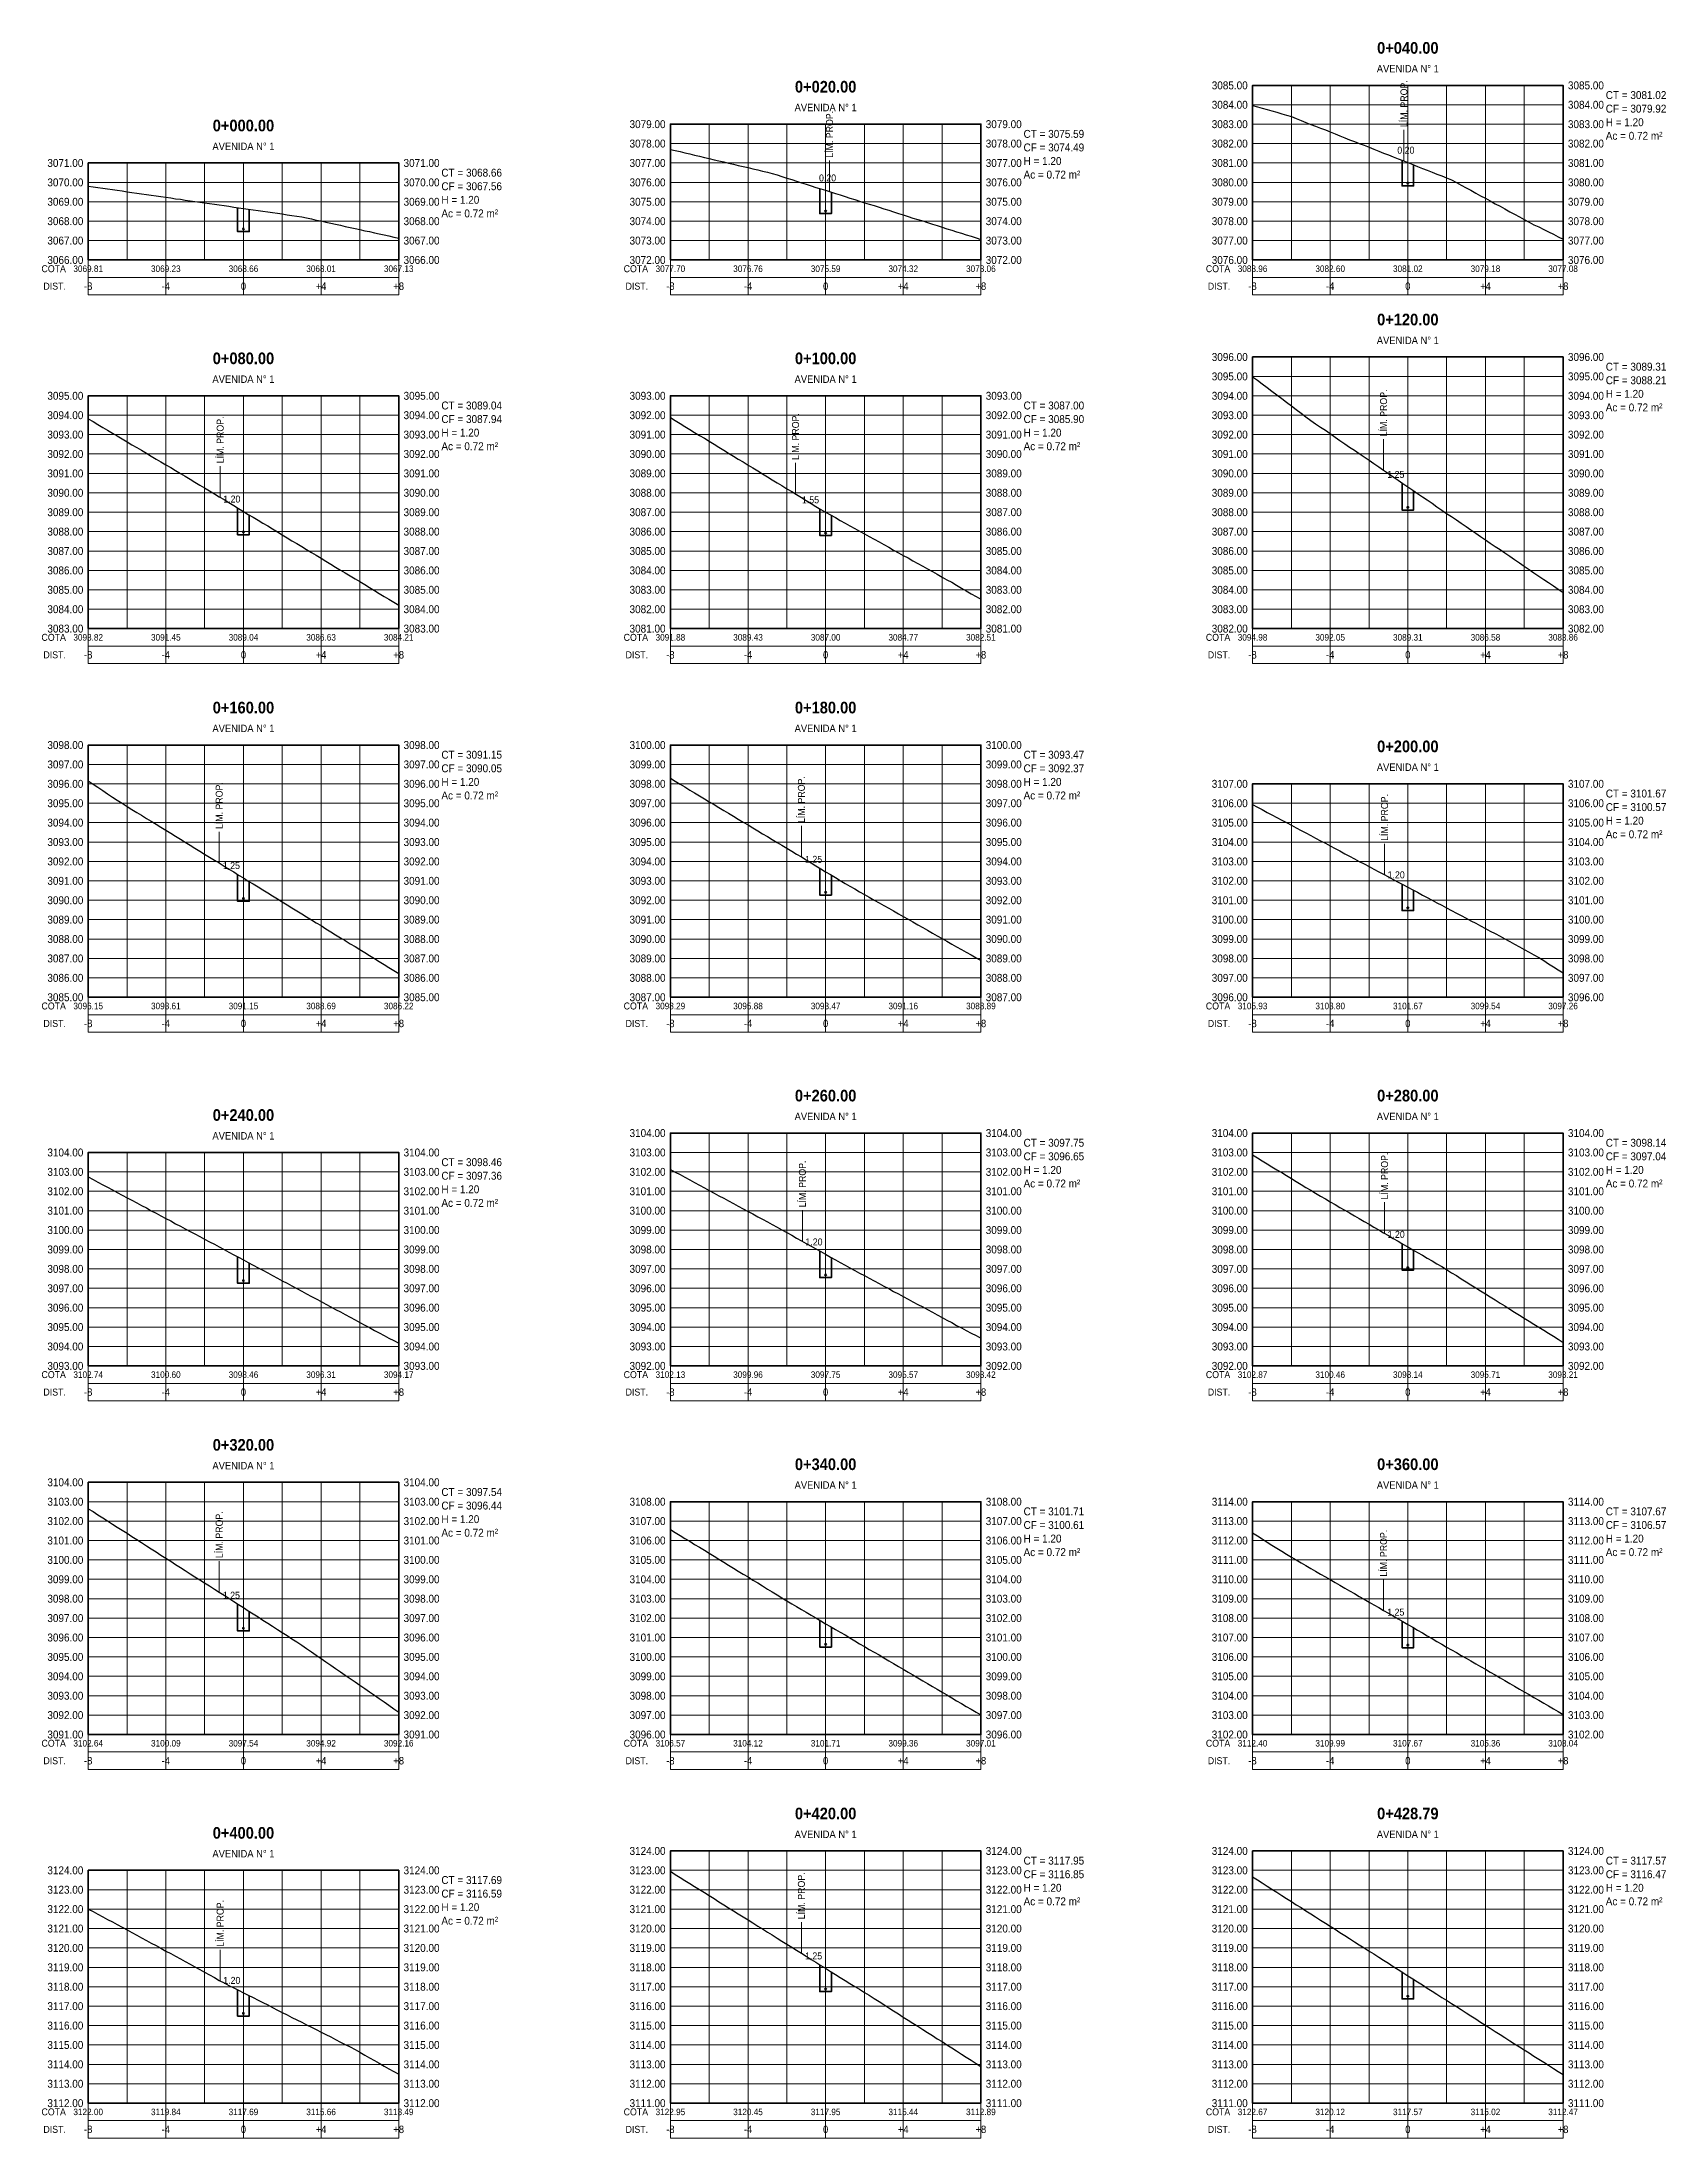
# Model space of a CAD drawing. Header units: metres. Extents: x 295850 to 310263, y 8095845 to 8104014.
# Drawn here: x 297189.6 to 297273.3, y 8103903.2 to 8104011.2 of the extents above; entities that cross this region are included whole.
import ezdxf
from ezdxf.enums import TextEntityAlignment as Align

# ---------------------------------------------------------------- set-up
doc = ezdxf.new("R2010")
doc.units = ezdxf.units.M
doc.linetypes.add('CENTER', pattern=[5.08, 3.175, -0.635, 0.635, -0.635])
for name, color, linetype, lineweight in [('AP-EJES', 8, 'CENTER', 13), ('PERF-BANDAS', 7, 'Continuous', 18), ('PERF-MARCO', 7, 'Continuous', 35), ('SEC-GRILLA', 252, 'Continuous', 9), ('SEC-TERRENO', 32, 'Continuous', 25), ('SEC-TUB', 5, 'Continuous', 35), ('SEC-TXT', 7, 'Continuous', 18), ('SEC-ZANJA', 1, 'Continuous', 35)]:
    doc.layers.add(name, color=color, linetype=linetype, lineweight=lineweight)
doc.styles.add('ARIAL', font='arial.ttf')
doc.styles.add('ARIAL-B', font='arialbd.ttf')

# ---------------------------------------------------------------- blocks, each defined once
blk = doc.blocks.new('SECCION_AV1_000000')
at = {"layer": 'SEC-TUB'}
h = blk.add_hatch(color=256, dxfattribs=at)
h.dxf.hatch_style = 1
h.paths.add_polyline_path([(297200.04, 8104001.6), (297200.04, 8104001.6), (297200.04, 8104001.6), (297200.03, 8104001.61), (297200.03, 8104001.61), (297200.03, 8104001.62), (297200.03, 8104001.62), (297200.02, 8104001.62), (297200.02, 8104001.63), (297200.01, 8104001.63), (297200.01, 8104001.63), (297200, 8104001.63), (297200, 8104001.63), (297200, 8104001.63), (297199.99, 8104001.63), (297199.99, 8104001.63), (297199.98, 8104001.63), (297199.98, 8104001.62), (297199.97, 8104001.62), (297199.97, 8104001.62), (297199.97, 8104001.61), (297199.97, 8104001.61), (297199.96, 8104001.6), (297199.96, 8104001.6), (297199.96, 8104001.6), (297199.96, 8104001.59), (297199.96, 8104001.59), (297199.97, 8104001.58), (297199.97, 8104001.58), (297199.97, 8104001.57), (297199.97, 8104001.57), (297199.98, 8104001.57), (297199.98, 8104001.56), (297199.99, 8104001.56), (297199.99, 8104001.56), (297200, 8104001.56), (297200, 8104001.56), (297200, 8104001.56), (297200.01, 8104001.56), (297200.01, 8104001.56), (297200.02, 8104001.56), (297200.02, 8104001.57), (297200.03, 8104001.57), (297200.03, 8104001.57), (297200.03, 8104001.58), (297200.03, 8104001.58), (297200.04, 8104001.59), (297200.04, 8104001.59)])
at = {"layer": 'AP-EJES'}
blk.add_line((297200, 8104000), (297200, 8104005), dxfattribs=at)
at = {"layer": 'PERF-BANDAS'}
for p, q in [((297192, 8104000), (297192, 8103998.2)), ((297196, 8104000), (297196, 8103998.2)), ((297200, 8104000), (297200, 8103998.2)), ((297204, 8104000), (297204, 8103998.2)), ((297208, 8104000), (297208, 8103998.2)), ((297192, 8103999.1), (297208, 8103999.1))]:
    blk.add_line(p, q, dxfattribs=at)
blk.add_lwpolyline([(297192, 8103998.2), (297208, 8103998.2), (297208, 8104000), (297192, 8104000)], close=True, dxfattribs=at)
at = {"layer": 'PERF-MARCO'}
blk.add_lwpolyline([(297192, 8104000), (297208, 8104000), (297208, 8104005), (297192, 8104005)], close=True, dxfattribs=at)
at = {"layer": 'SEC-GRILLA'}
for p, q in [((297192, 8104005), (297208, 8104005)), ((297192, 8104000), (297192, 8104005)), ((297194, 8104000), (297194, 8104005)), ((297196, 8104000), (297196, 8104005)), ((297198, 8104000), (297198, 8104005)), ((297200, 8104000), (297200, 8104005)), ((297202, 8104000), (297202, 8104005)), ((297204, 8104000), (297204, 8104005)), ((297206, 8104000), (297206, 8104005)), ((297208, 8104000), (297208, 8104005)), ((297192, 8104004), (297208, 8104004)), ((297192, 8104003), (297208, 8104003)), ((297192, 8104002), (297208, 8104002)), ((297192, 8104001), (297208, 8104001)), ((297192, 8104000), (297208, 8104000))]:
    blk.add_line(p, q, dxfattribs=at)
at = {"layer": 'SEC-TERRENO'}
blk.add_lwpolyline([(297192, 8104003.81), (297192.25, 8104003.77), (297192.5, 8104003.74), (297192.75, 8104003.7), (297193, 8104003.66), (297193.25, 8104003.63), (297193.5, 8104003.59), (297193.75, 8104003.56), (297194, 8104003.52), (297194.25, 8104003.48), (297194.5, 8104003.45), (297194.75, 8104003.41), (297195, 8104003.38), (297195.25, 8104003.34), (297195.5, 8104003.3), (297195.75, 8104003.27), (297196, 8104003.23), (297196.25, 8104003.2), (297196.5, 8104003.16), (297196.75, 8104003.13), (297197, 8104003.09), (297197.25, 8104003.05), (297197.5, 8104003.02), (297197.75, 8104002.98), (297198, 8104002.95), (297198.25, 8104002.91), (297198.5, 8104002.87), (297198.75, 8104002.84), (297199, 8104002.8), (297199.25, 8104002.77), (297199.5, 8104002.73), (297199.75, 8104002.69), (297200, 8104002.66), (297200.25, 8104002.62), (297200.5, 8104002.59), (297200.75, 8104002.55), (297201, 8104002.51), (297201.25, 8104002.48), (297201.5, 8104002.44), (297201.75, 8104002.41), (297202, 8104002.37), (297202.25, 8104002.33), (297202.5, 8104002.3), (297202.75, 8104002.26), (297203, 8104002.23), (297203.25, 8104002.17), (297203.5, 8104002.12), (297203.75, 8104002.06), (297204, 8104002.01), (297204.25, 8104001.95), (297204.5, 8104001.9), (297204.75, 8104001.84), (297205, 8104001.79), (297205.25, 8104001.73), (297205.5, 8104001.68), (297205.75, 8104001.62), (297206, 8104001.57), (297206.25, 8104001.51), (297206.5, 8104001.46), (297206.75, 8104001.4), (297207, 8104001.35), (297207.25, 8104001.29), (297207.5, 8104001.24), (297207.75, 8104001.18), (297208, 8104001.13)], dxfattribs=at)
at = {"layer": 'SEC-TUB'}
blk.add_circle((297200, 8104001.6), 0.0375, dxfattribs=at)
at = {"layer": 'SEC-ZANJA'}
blk.add_lwpolyline([(297199.7, 8104002.7), (297199.7, 8104001.46), (297200.3, 8104001.46), (297200.3, 8104002.61)], dxfattribs=at)
at = {"layer": 'SEC-TXT', "width": 0.9}
for s, height, style, p in [('0+000.00', 0.6, 'ARIAL-B', (297200, 8104006.45)), ('AVENIDA N° 1', 0.384, 'ARIAL', (297200, 8104005.55))]:
    blk.add_text(s, height=height, dxfattribs=dict(at, style=style)).set_placement(p, align=Align.BOTTOM_CENTER)
at = {"layer": 'SEC-TXT', "style": 'ARIAL', "width": 0.9}
for s, height, p in [('3071.00', 0.408, (297191.75, 8104005)), ('3070.00', 0.408, (297191.75, 8104004)), ('3069.00', 0.408, (297191.75, 8104003)), ('3068.00', 0.408, (297191.75, 8104002)), ('3067.00', 0.408, (297191.75, 8104001)), ('3066.00', 0.408, (297191.75, 8104000)), ('COTA', 0.36, (297190.85, 8103999.55)), ('DIST.', 0.36, (297190.85, 8103998.65))]:
    blk.add_text(s, height=height, dxfattribs=at).set_placement(p, align=Align.MIDDLE_RIGHT)
for s, p in [('3071.00', (297208.25, 8104005)), ('CT = 3068.66', (297210.2, 8104004.5)), ('3070.00', (297208.25, 8104004)), ('CF = 3067.56', (297210.2, 8104003.8)), ('H = 1.20', (297210.2, 8104003.1)), ('3069.00', (297208.25, 8104003)), ('3068.00', (297208.25, 8104002)), ('Ac = 0.72 m²', (297210.2, 8104002.4)), ('3067.00', (297208.25, 8104001)), ('3066.00', (297208.25, 8104000))]:
    blk.add_text(s, height=0.408, dxfattribs=at).set_placement(p, align=Align.MIDDLE_LEFT)
for s, height, p in [('3069.81', 0.336, (297192, 8103999.55)), ('3069.23', 0.336, (297196, 8103999.55)), ('3068.66', 0.336, (297200, 8103999.55)), ('3068.01', 0.336, (297204, 8103999.55)), ('3067.13', 0.336, (297208, 8103999.55)), ('-8', 0.384, (297192, 8103998.65)), ('-4', 0.384, (297196, 8103998.65)), ('0', 0.384, (297200, 8103998.65)), ('+4', 0.384, (297204, 8103998.65)), ('+8', 0.384, (297208, 8103998.65))]:
    blk.add_text(s, height=height, dxfattribs=at).set_placement(p, align=Align.MIDDLE_CENTER)
blk = doc.blocks.new('SECCION_AV1_008000')
at = {"layer": 'SEC-TUB'}
h = blk.add_hatch(color=256, dxfattribs=at)
h.dxf.hatch_style = 1
h.paths.add_polyline_path([(297200.04, 8103985.98), (297200.04, 8103985.98), (297200.04, 8103985.99), (297200.03, 8103985.99), (297200.03, 8103986), (297200.03, 8103986), (297200.03, 8103986.01), (297200.02, 8103986.01), (297200.02, 8103986.01), (297200.01, 8103986.01), (297200.01, 8103986.02), (297200, 8103986.02), (297200, 8103986.02), (297200, 8103986.02), (297199.99, 8103986.02), (297199.99, 8103986.01), (297199.98, 8103986.01), (297199.98, 8103986.01), (297199.97, 8103986.01), (297199.97, 8103986), (297199.97, 8103986), (297199.97, 8103985.99), (297199.96, 8103985.99), (297199.96, 8103985.98), (297199.96, 8103985.98), (297199.96, 8103985.98), (297199.96, 8103985.97), (297199.97, 8103985.97), (297199.97, 8103985.96), (297199.97, 8103985.96), (297199.97, 8103985.95), (297199.98, 8103985.95), (297199.98, 8103985.95), (297199.99, 8103985.95), (297199.99, 8103985.94), (297200, 8103985.94), (297200, 8103985.94), (297200, 8103985.94), (297200.01, 8103985.94), (297200.01, 8103985.95), (297200.02, 8103985.95), (297200.02, 8103985.95), (297200.03, 8103985.95), (297200.03, 8103985.96), (297200.03, 8103985.96), (297200.03, 8103985.97), (297200.04, 8103985.97), (297200.04, 8103985.98)])
at = {"layer": 'AP-EJES'}
for p, q in [((297200, 8103981), (297200, 8103993)), ((297198.8, 8103987.77), (297198.8, 8103989.37))]:
    blk.add_line(p, q, dxfattribs=at)
at = {"layer": 'PERF-BANDAS'}
for p, q in [((297192, 8103981), (297192, 8103979.2)), ((297196, 8103981), (297196, 8103979.2)), ((297200, 8103981), (297200, 8103979.2)), ((297204, 8103981), (297204, 8103979.2)), ((297208, 8103981), (297208, 8103979.2)), ((297192, 8103980.1), (297208, 8103980.1))]:
    blk.add_line(p, q, dxfattribs=at)
blk.add_lwpolyline([(297192, 8103979.2), (297208, 8103979.2), (297208, 8103981), (297192, 8103981)], close=True, dxfattribs=at)
at = {"layer": 'PERF-MARCO'}
blk.add_lwpolyline([(297192, 8103981), (297208, 8103981), (297208, 8103993), (297192, 8103993)], close=True, dxfattribs=at)
at = {"layer": 'SEC-GRILLA'}
for p, q in [((297192, 8103993), (297208, 8103993)), ((297192, 8103981), (297192, 8103993)), ((297194, 8103981), (297194, 8103993)), ((297196, 8103981), (297196, 8103993)), ((297198, 8103981), (297198, 8103993)), ((297200, 8103981), (297200, 8103993)), ((297202, 8103981), (297202, 8103993)), ((297204, 8103981), (297204, 8103993)), ((297206, 8103981), (297206, 8103993)), ((297208, 8103981), (297208, 8103993)), ((297192, 8103992), (297208, 8103992)), ((297192, 8103991), (297208, 8103991)), ((297192, 8103990), (297208, 8103990)), ((297192, 8103989), (297208, 8103989)), ((297192, 8103988), (297208, 8103988)), ((297192, 8103987), (297208, 8103987)), ((297192, 8103986), (297208, 8103986)), ((297192, 8103985), (297208, 8103985)), ((297192, 8103984), (297208, 8103984)), ((297192, 8103983), (297208, 8103983)), ((297192, 8103982), (297208, 8103982)), ((297192, 8103981), (297208, 8103981))]:
    blk.add_line(p, q, dxfattribs=at)
at = {"layer": 'SEC-TERRENO'}
blk.add_lwpolyline([(297192, 8103991.82), (297192.25, 8103991.67), (297192.5, 8103991.52), (297192.75, 8103991.37), (297193, 8103991.22), (297193.25, 8103991.08), (297193.5, 8103990.93), (297193.75, 8103990.78), (297194, 8103990.63), (297194.25, 8103990.48), (297194.5, 8103990.34), (297194.75, 8103990.19), (297195, 8103990.04), (297195.25, 8103989.89), (297195.5, 8103989.74), (297195.75, 8103989.6), (297196, 8103989.45), (297196.25, 8103989.3), (297196.5, 8103989.15), (297196.75, 8103989), (297197, 8103988.85), (297197.25, 8103988.7), (297197.5, 8103988.55), (297197.75, 8103988.4), (297198, 8103988.25), (297198.25, 8103988.1), (297198.5, 8103987.95), (297198.75, 8103987.8), (297199, 8103987.65), (297199.25, 8103987.5), (297199.5, 8103987.34), (297199.75, 8103987.19), (297200, 8103987.04), (297200.25, 8103986.89), (297200.5, 8103986.74), (297200.75, 8103986.59), (297201, 8103986.44), (297201.25, 8103986.29), (297201.5, 8103986.14), (297201.75, 8103985.99), (297202, 8103985.83), (297202.25, 8103985.68), (297202.5, 8103985.53), (297202.75, 8103985.38), (297203, 8103985.23), (297203.25, 8103985.08), (297203.5, 8103984.93), (297203.75, 8103984.78), (297204, 8103984.63), (297204.25, 8103984.48), (297204.5, 8103984.32), (297204.75, 8103984.17), (297205, 8103984.02), (297205.25, 8103983.87), (297205.5, 8103983.72), (297205.75, 8103983.57), (297206, 8103983.42), (297206.25, 8103983.27), (297206.5, 8103983.12), (297206.75, 8103982.97), (297207, 8103982.81), (297207.25, 8103982.66), (297207.5, 8103982.51), (297207.75, 8103982.36), (297208, 8103982.21)], dxfattribs=at)
at = {"layer": 'SEC-TUB'}
blk.add_circle((297200, 8103985.98), 0.0375, dxfattribs=at)
at = {"layer": 'SEC-ZANJA'}
blk.add_lwpolyline([(297199.7, 8103987.22), (297199.7, 8103985.84), (297200.3, 8103985.84), (297200.3, 8103986.86)], dxfattribs=at)
at = {"layer": 'SEC-TXT', "width": 0.9}
for s, height, style, p in [('0+080.00', 0.6, 'ARIAL-B', (297200, 8103994.45)), ('AVENIDA N° 1', 0.384, 'ARIAL', (297200, 8103993.55)), ('1.20', 0.36, 'ARIAL', (297199.4, 8103987.39))]:
    blk.add_text(s, height=height, dxfattribs=dict(at, style=style)).set_placement(p, align=Align.BOTTOM_CENTER)
at = {"layer": 'SEC-TXT', "style": 'ARIAL', "width": 0.9}
for s, height, p in [('3095.00', 0.408, (297191.75, 8103993)), ('3094.00', 0.408, (297191.75, 8103992)), ('3093.00', 0.408, (297191.75, 8103991)), ('3092.00', 0.408, (297191.75, 8103990)), ('3091.00', 0.408, (297191.75, 8103989)), ('3090.00', 0.408, (297191.75, 8103988)), ('3089.00', 0.408, (297191.75, 8103987)), ('3088.00', 0.408, (297191.75, 8103986)), ('3087.00', 0.408, (297191.75, 8103985)), ('3086.00', 0.408, (297191.75, 8103984)), ('3085.00', 0.408, (297191.75, 8103983)), ('3084.00', 0.408, (297191.75, 8103982)), ('COTA', 0.36, (297190.85, 8103980.55)), ('3083.00', 0.408, (297191.75, 8103981)), ('DIST.', 0.36, (297190.85, 8103979.65))]:
    blk.add_text(s, height=height, dxfattribs=at).set_placement(p, align=Align.MIDDLE_RIGHT)
for s, p in [('3095.00', (297208.25, 8103993)), ('CT = 3089.04', (297210.2, 8103992.5)), ('3094.00', (297208.25, 8103992)), ('CF = 3087.94', (297210.2, 8103991.8)), ('3093.00', (297208.25, 8103991)), ('Ac = 0.72 m²', (297210.2, 8103990.4)), ('H = 1.20', (297210.2, 8103991.1)), ('3092.00', (297208.25, 8103990)), ('3091.00', (297208.25, 8103989)), ('3090.00', (297208.25, 8103988)), ('3089.00', (297208.25, 8103987)), ('3088.00', (297208.25, 8103986)), ('3087.00', (297208.25, 8103985)), ('3086.00', (297208.25, 8103984)), ('3085.00', (297208.25, 8103983)), ('3084.00', (297208.25, 8103982)), ('3083.00', (297208.25, 8103981))]:
    blk.add_text(s, height=0.408, dxfattribs=at).set_placement(p, align=Align.MIDDLE_LEFT)
blk.add_text('LÍM. PROP.', height=0.36, rotation=90, dxfattribs=at).set_placement((297198.8, 8103989.52), align=Align.MIDDLE_LEFT)
for s, height, p in [('3093.82', 0.336, (297192, 8103980.55)), ('3091.45', 0.336, (297196, 8103980.55)), ('3089.04', 0.336, (297200, 8103980.55)), ('3086.63', 0.336, (297204, 8103980.55)), ('3084.21', 0.336, (297208, 8103980.55)), ('-8', 0.384, (297192, 8103979.65)), ('-4', 0.384, (297196, 8103979.65)), ('0', 0.384, (297200, 8103979.65)), ('+4', 0.384, (297204, 8103979.65)), ('+8', 0.384, (297208, 8103979.65))]:
    blk.add_text(s, height=height, dxfattribs=at).set_placement(p, align=Align.MIDDLE_CENTER)
blk = doc.blocks.new('SECCION_AV1_016000')
at = {"layer": 'SEC-TUB'}
h = blk.add_hatch(color=256, dxfattribs=at)
h.dxf.hatch_style = 1
h.paths.add_polyline_path([(297200.04, 8103967.09), (297200.04, 8103967.09), (297200.04, 8103967.09), (297200.03, 8103967.1), (297200.03, 8103967.1), (297200.03, 8103967.11), (297200.03, 8103967.11), (297200.02, 8103967.11), (297200.02, 8103967.12), (297200.01, 8103967.12), (297200.01, 8103967.12), (297200, 8103967.12), (297200, 8103967.12), (297200, 8103967.12), (297199.99, 8103967.12), (297199.99, 8103967.12), (297199.98, 8103967.12), (297199.98, 8103967.11), (297199.97, 8103967.11), (297199.97, 8103967.11), (297199.97, 8103967.1), (297199.97, 8103967.1), (297199.96, 8103967.09), (297199.96, 8103967.09), (297199.96, 8103967.09), (297199.96, 8103967.08), (297199.96, 8103967.08), (297199.97, 8103967.07), (297199.97, 8103967.07), (297199.97, 8103967.06), (297199.97, 8103967.06), (297199.98, 8103967.06), (297199.98, 8103967.05), (297199.99, 8103967.05), (297199.99, 8103967.05), (297200, 8103967.05), (297200, 8103967.05), (297200, 8103967.05), (297200.01, 8103967.05), (297200.01, 8103967.05), (297200.02, 8103967.05), (297200.02, 8103967.06), (297200.03, 8103967.06), (297200.03, 8103967.06), (297200.03, 8103967.07), (297200.03, 8103967.07), (297200.04, 8103967.08), (297200.04, 8103967.08)])
at = {"layer": 'AP-EJES'}
for p, q in [((297200, 8103962), (297200, 8103975)), ((297198.75, 8103968.92), (297198.75, 8103970.52))]:
    blk.add_line(p, q, dxfattribs=at)
at = {"layer": 'PERF-BANDAS'}
for p, q in [((297192, 8103962), (297192, 8103960.2)), ((297196, 8103962), (297196, 8103960.2)), ((297200, 8103962), (297200, 8103960.2)), ((297204, 8103962), (297204, 8103960.2)), ((297208, 8103962), (297208, 8103960.2)), ((297192, 8103961.1), (297208, 8103961.1))]:
    blk.add_line(p, q, dxfattribs=at)
blk.add_lwpolyline([(297192, 8103960.2), (297208, 8103960.2), (297208, 8103962), (297192, 8103962)], close=True, dxfattribs=at)
at = {"layer": 'PERF-MARCO'}
blk.add_lwpolyline([(297192, 8103962), (297208, 8103962), (297208, 8103975), (297192, 8103975)], close=True, dxfattribs=at)
at = {"layer": 'SEC-GRILLA'}
for p, q in [((297192, 8103975), (297208, 8103975)), ((297192, 8103962), (297192, 8103975)), ((297194, 8103962), (297194, 8103975)), ((297196, 8103962), (297196, 8103975)), ((297198, 8103962), (297198, 8103975)), ((297200, 8103962), (297200, 8103975)), ((297202, 8103962), (297202, 8103975)), ((297204, 8103962), (297204, 8103975)), ((297206, 8103962), (297206, 8103975)), ((297208, 8103962), (297208, 8103975)), ((297192, 8103974), (297208, 8103974)), ((297192, 8103973), (297208, 8103973)), ((297192, 8103972), (297208, 8103972)), ((297192, 8103971), (297208, 8103971)), ((297192, 8103970), (297208, 8103970)), ((297192, 8103969), (297208, 8103969)), ((297192, 8103968), (297208, 8103968)), ((297192, 8103967), (297208, 8103967)), ((297192, 8103966), (297208, 8103966)), ((297192, 8103965), (297208, 8103965)), ((297192, 8103964), (297208, 8103964)), ((297192, 8103963), (297208, 8103963)), ((297192, 8103962), (297208, 8103962))]:
    blk.add_line(p, q, dxfattribs=at)
at = {"layer": 'SEC-TERRENO'}
blk.add_lwpolyline([(297192, 8103973.15), (297192.25, 8103972.99), (297192.5, 8103972.82), (297192.75, 8103972.65), (297193, 8103972.48), (297193.25, 8103972.32), (297193.5, 8103972.15), (297193.75, 8103972), (297194, 8103971.84), (297194.25, 8103971.68), (297194.5, 8103971.53), (297194.75, 8103971.38), (297195, 8103971.22), (297195.25, 8103971.07), (297195.5, 8103970.92), (297195.75, 8103970.76), (297196, 8103970.61), (297196.25, 8103970.46), (297196.5, 8103970.3), (297196.75, 8103970.15), (297197, 8103969.99), (297197.25, 8103969.84), (297197.5, 8103969.69), (297197.75, 8103969.53), (297198, 8103969.38), (297198.25, 8103969.22), (297198.5, 8103969.07), (297198.75, 8103968.92), (297199, 8103968.76), (297199.25, 8103968.61), (297199.5, 8103968.46), (297199.75, 8103968.3), (297200, 8103968.15), (297200.25, 8103967.99), (297200.5, 8103967.84), (297200.75, 8103967.69), (297201, 8103967.53), (297201.25, 8103967.38), (297201.5, 8103967.22), (297201.75, 8103967.07), (297202, 8103966.92), (297202.25, 8103966.76), (297202.5, 8103966.61), (297202.75, 8103966.46), (297203, 8103966.3), (297203.25, 8103966.15), (297203.5, 8103965.99), (297203.75, 8103965.84), (297204, 8103965.69), (297204.25, 8103965.53), (297204.5, 8103965.38), (297204.75, 8103965.22), (297205, 8103965.07), (297205.25, 8103964.92), (297205.5, 8103964.76), (297205.75, 8103964.61), (297206, 8103964.46), (297206.25, 8103964.3), (297206.5, 8103964.15), (297206.75, 8103963.99), (297207, 8103963.84), (297207.25, 8103963.69), (297207.5, 8103963.53), (297207.75, 8103963.38), (297208, 8103963.22)], dxfattribs=at)
at = {"layer": 'SEC-TUB'}
blk.add_circle((297200, 8103967.09), 0.0375, dxfattribs=at)
at = {"layer": 'SEC-ZANJA'}
blk.add_lwpolyline([(297199.7, 8103968.33), (297199.7, 8103966.95), (297200.3, 8103966.95), (297200.3, 8103967.96)], dxfattribs=at)
at = {"layer": 'SEC-TXT', "width": 0.9}
for s, height, style, p in [('0+160.00', 0.6, 'ARIAL-B', (297200, 8103976.45)), ('AVENIDA N° 1', 0.384, 'ARIAL', (297200, 8103975.55)), ('1.25', 0.36, 'ARIAL', (297199.38, 8103968.5))]:
    blk.add_text(s, height=height, dxfattribs=dict(at, style=style)).set_placement(p, align=Align.BOTTOM_CENTER)
at = {"layer": 'SEC-TXT', "style": 'ARIAL', "width": 0.9}
for s, height, p in [('3098.00', 0.408, (297191.75, 8103975)), ('3097.00', 0.408, (297191.75, 8103974)), ('3096.00', 0.408, (297191.75, 8103973)), ('3095.00', 0.408, (297191.75, 8103972)), ('3094.00', 0.408, (297191.75, 8103971)), ('3093.00', 0.408, (297191.75, 8103970)), ('3092.00', 0.408, (297191.75, 8103969)), ('3091.00', 0.408, (297191.75, 8103968)), ('3090.00', 0.408, (297191.75, 8103967)), ('3089.00', 0.408, (297191.75, 8103966)), ('3088.00', 0.408, (297191.75, 8103965)), ('3087.00', 0.408, (297191.75, 8103964)), ('3086.00', 0.408, (297191.75, 8103963)), ('3085.00', 0.408, (297191.75, 8103962)), ('COTA', 0.36, (297190.85, 8103961.55)), ('DIST.', 0.36, (297190.85, 8103960.65))]:
    blk.add_text(s, height=height, dxfattribs=at).set_placement(p, align=Align.MIDDLE_RIGHT)
for s, p in [('3098.00', (297208.25, 8103975)), ('3097.00', (297208.25, 8103974)), ('CT = 3091.15', (297210.2, 8103974.5)), ('3096.00', (297208.25, 8103973)), ('CF = 3090.05', (297210.2, 8103973.8)), ('H = 1.20', (297210.2, 8103973.1)), ('3095.00', (297208.25, 8103972)), ('Ac = 0.72 m²', (297210.2, 8103972.4)), ('3094.00', (297208.25, 8103971)), ('3093.00', (297208.25, 8103970)), ('3092.00', (297208.25, 8103969)), ('3091.00', (297208.25, 8103968)), ('3090.00', (297208.25, 8103967)), ('3089.00', (297208.25, 8103966)), ('3088.00', (297208.25, 8103965)), ('3087.00', (297208.25, 8103964)), ('3086.00', (297208.25, 8103963)), ('3085.00', (297208.25, 8103962))]:
    blk.add_text(s, height=0.408, dxfattribs=at).set_placement(p, align=Align.MIDDLE_LEFT)
blk.add_text('LÍM. PROP.', height=0.36, rotation=90, dxfattribs=at).set_placement((297198.75, 8103970.67), align=Align.MIDDLE_LEFT)
for s, height, p in [('3096.15', 0.336, (297192, 8103961.55)), ('3093.61', 0.336, (297196, 8103961.55)), ('3091.15', 0.336, (297200, 8103961.55)), ('3088.69', 0.336, (297204, 8103961.55)), ('3086.22', 0.336, (297208, 8103961.55)), ('-8', 0.384, (297192, 8103960.65)), ('-4', 0.384, (297196, 8103960.65)), ('0', 0.384, (297200, 8103960.65)), ('+4', 0.384, (297204, 8103960.65)), ('+8', 0.384, (297208, 8103960.65))]:
    blk.add_text(s, height=height, dxfattribs=at).set_placement(p, align=Align.MIDDLE_CENTER)
blk = doc.blocks.new('SECCION_AV1_024000')
at = {"layer": 'SEC-TUB'}
h = blk.add_hatch(color=256, dxfattribs=at)
h.dxf.hatch_style = 1
h.paths.add_polyline_path([(297200.04, 8103947.4), (297200.04, 8103947.4), (297200.04, 8103947.41), (297200.03, 8103947.41), (297200.03, 8103947.42), (297200.03, 8103947.42), (297200.03, 8103947.43), (297200.02, 8103947.43), (297200.02, 8103947.43), (297200.01, 8103947.43), (297200.01, 8103947.44), (297200, 8103947.44), (297200, 8103947.44), (297200, 8103947.44), (297199.99, 8103947.44), (297199.99, 8103947.43), (297199.98, 8103947.43), (297199.98, 8103947.43), (297199.97, 8103947.43), (297199.97, 8103947.42), (297199.97, 8103947.42), (297199.97, 8103947.41), (297199.96, 8103947.41), (297199.96, 8103947.4), (297199.96, 8103947.4), (297199.96, 8103947.39), (297199.96, 8103947.39), (297199.97, 8103947.38), (297199.97, 8103947.38), (297199.97, 8103947.38), (297199.97, 8103947.37), (297199.98, 8103947.37), (297199.98, 8103947.37), (297199.99, 8103947.36), (297199.99, 8103947.36), (297200, 8103947.36), (297200, 8103947.36), (297200, 8103947.36), (297200.01, 8103947.36), (297200.01, 8103947.36), (297200.02, 8103947.37), (297200.02, 8103947.37), (297200.03, 8103947.37), (297200.03, 8103947.38), (297200.03, 8103947.38), (297200.03, 8103947.38), (297200.04, 8103947.39), (297200.04, 8103947.39)])
at = {"layer": 'AP-EJES'}
blk.add_line((297200, 8103943), (297200, 8103954), dxfattribs=at)
at = {"layer": 'PERF-BANDAS'}
for p, q in [((297192, 8103943), (297192, 8103941.2)), ((297196, 8103943), (297196, 8103941.2)), ((297200, 8103943), (297200, 8103941.2)), ((297204, 8103943), (297204, 8103941.2)), ((297208, 8103943), (297208, 8103941.2)), ((297192, 8103942.1), (297208, 8103942.1))]:
    blk.add_line(p, q, dxfattribs=at)
blk.add_lwpolyline([(297192, 8103941.2), (297208, 8103941.2), (297208, 8103943), (297192, 8103943)], close=True, dxfattribs=at)
at = {"layer": 'PERF-MARCO'}
blk.add_lwpolyline([(297192, 8103943), (297208, 8103943), (297208, 8103954), (297192, 8103954)], close=True, dxfattribs=at)
at = {"layer": 'SEC-GRILLA'}
for p, q in [((297192, 8103954), (297208, 8103954)), ((297192, 8103943), (297192, 8103954)), ((297194, 8103943), (297194, 8103954)), ((297196, 8103943), (297196, 8103954)), ((297198, 8103943), (297198, 8103954)), ((297200, 8103943), (297200, 8103954)), ((297202, 8103943), (297202, 8103954)), ((297204, 8103943), (297204, 8103954)), ((297206, 8103943), (297206, 8103954)), ((297208, 8103943), (297208, 8103954)), ((297192, 8103953), (297208, 8103953)), ((297192, 8103952), (297208, 8103952)), ((297192, 8103951), (297208, 8103951)), ((297192, 8103950), (297208, 8103950)), ((297192, 8103949), (297208, 8103949)), ((297192, 8103948), (297208, 8103948)), ((297192, 8103947), (297208, 8103947)), ((297192, 8103946), (297208, 8103946)), ((297192, 8103945), (297208, 8103945)), ((297192, 8103944), (297208, 8103944)), ((297192, 8103943), (297208, 8103943))]:
    blk.add_line(p, q, dxfattribs=at)
at = {"layer": 'SEC-TERRENO'}
blk.add_lwpolyline([(297192, 8103952.74), (297192.25, 8103952.61), (297192.5, 8103952.47), (297192.75, 8103952.34), (297193, 8103952.21), (297193.25, 8103952.07), (297193.5, 8103951.94), (297193.75, 8103951.8), (297194, 8103951.67), (297194.25, 8103951.54), (297194.5, 8103951.4), (297194.75, 8103951.27), (297195, 8103951.14), (297195.25, 8103951), (297195.5, 8103950.87), (297195.75, 8103950.74), (297196, 8103950.6), (297196.25, 8103950.47), (297196.5, 8103950.33), (297196.75, 8103950.2), (297197, 8103950.07), (297197.25, 8103949.93), (297197.5, 8103949.8), (297197.75, 8103949.67), (297198, 8103949.53), (297198.25, 8103949.4), (297198.5, 8103949.27), (297198.75, 8103949.13), (297199, 8103949), (297199.25, 8103948.86), (297199.5, 8103948.73), (297199.75, 8103948.6), (297200, 8103948.46), (297200.25, 8103948.33), (297200.5, 8103948.19), (297200.75, 8103948.06), (297201, 8103947.93), (297201.25, 8103947.79), (297201.5, 8103947.66), (297201.75, 8103947.52), (297202, 8103947.39), (297202.25, 8103947.26), (297202.5, 8103947.12), (297202.75, 8103946.99), (297203, 8103946.85), (297203.25, 8103946.72), (297203.5, 8103946.58), (297203.75, 8103946.45), (297204, 8103946.31), (297204.25, 8103946.18), (297204.5, 8103946.05), (297204.75, 8103945.91), (297205, 8103945.78), (297205.25, 8103945.64), (297205.5, 8103945.51), (297205.75, 8103945.37), (297206, 8103945.24), (297206.25, 8103945.1), (297206.5, 8103944.97), (297206.75, 8103944.83), (297207, 8103944.7), (297207.25, 8103944.57), (297207.5, 8103944.43), (297207.75, 8103944.3), (297208, 8103944.17)], dxfattribs=at)
at = {"layer": 'SEC-TUB'}
blk.add_circle((297200, 8103947.4), 0.0375, dxfattribs=at)
at = {"layer": 'SEC-ZANJA'}
blk.add_lwpolyline([(297199.7, 8103948.62), (297199.7, 8103947.26), (297200.3, 8103947.26), (297200.3, 8103948.3)], dxfattribs=at)
at = {"layer": 'SEC-TXT', "width": 0.9}
for s, height, style, p in [('0+240.00', 0.6, 'ARIAL-B', (297200, 8103955.45)), ('AVENIDA N° 1', 0.384, 'ARIAL', (297200, 8103954.55))]:
    blk.add_text(s, height=height, dxfattribs=dict(at, style=style)).set_placement(p, align=Align.BOTTOM_CENTER)
at = {"layer": 'SEC-TXT', "style": 'ARIAL', "width": 0.9}
for s, height, p in [('3104.00', 0.408, (297191.75, 8103954)), ('3103.00', 0.408, (297191.75, 8103953)), ('3102.00', 0.408, (297191.75, 8103952)), ('3101.00', 0.408, (297191.75, 8103951)), ('3100.00', 0.408, (297191.75, 8103950)), ('3099.00', 0.408, (297191.75, 8103949)), ('3098.00', 0.408, (297191.75, 8103948)), ('3097.00', 0.408, (297191.75, 8103947)), ('3096.00', 0.408, (297191.75, 8103946)), ('3095.00', 0.408, (297191.75, 8103945)), ('3094.00', 0.408, (297191.75, 8103944)), ('3093.00', 0.408, (297191.75, 8103943)), ('COTA', 0.36, (297190.85, 8103942.55)), ('DIST.', 0.36, (297190.85, 8103941.65))]:
    blk.add_text(s, height=height, dxfattribs=at).set_placement(p, align=Align.MIDDLE_RIGHT)
for s, p in [('3104.00', (297208.25, 8103954)), ('CT = 3098.46', (297210.2, 8103953.5)), ('3103.00', (297208.25, 8103953)), ('CF = 3097.36', (297210.2, 8103952.8)), ('3102.00', (297208.25, 8103952)), ('Ac = 0.72 m²', (297210.2, 8103951.4)), ('H = 1.20', (297210.2, 8103952.1)), ('3101.00', (297208.25, 8103951)), ('3100.00', (297208.25, 8103950)), ('3099.00', (297208.25, 8103949)), ('3098.00', (297208.25, 8103948)), ('3097.00', (297208.25, 8103947)), ('3096.00', (297208.25, 8103946)), ('3095.00', (297208.25, 8103945)), ('3094.00', (297208.25, 8103944)), ('3093.00', (297208.25, 8103943))]:
    blk.add_text(s, height=0.408, dxfattribs=at).set_placement(p, align=Align.MIDDLE_LEFT)
for s, height, p in [('3102.74', 0.336, (297192, 8103942.55)), ('-8', 0.384, (297192, 8103941.65)), ('3100.60', 0.336, (297196, 8103942.55)), ('-4', 0.384, (297196, 8103941.65)), ('3098.46', 0.336, (297200, 8103942.55)), ('0', 0.384, (297200, 8103941.65)), ('3096.31', 0.336, (297204, 8103942.55)), ('+4', 0.384, (297204, 8103941.65)), ('3094.17', 0.336, (297208, 8103942.55)), ('+8', 0.384, (297208, 8103941.65))]:
    blk.add_text(s, height=height, dxfattribs=at).set_placement(p, align=Align.MIDDLE_CENTER)
blk = doc.blocks.new('SECCION_AV1_032000')
at = {"layer": 'SEC-TUB'}
h = blk.add_hatch(color=256, dxfattribs=at)
h.dxf.hatch_style = 1
h.paths.add_polyline_path([(297200.04, 8103929.48), (297200.04, 8103929.48), (297200.04, 8103929.49), (297200.03, 8103929.49), (297200.03, 8103929.5), (297200.03, 8103929.5), (297200.03, 8103929.5), (297200.02, 8103929.51), (297200.02, 8103929.51), (297200.01, 8103929.51), (297200.01, 8103929.51), (297200, 8103929.51), (297200, 8103929.51), (297200, 8103929.51), (297199.99, 8103929.51), (297199.99, 8103929.51), (297199.98, 8103929.51), (297199.98, 8103929.51), (297199.97, 8103929.5), (297199.97, 8103929.5), (297199.97, 8103929.5), (297199.97, 8103929.49), (297199.96, 8103929.49), (297199.96, 8103929.48), (297199.96, 8103929.48), (297199.96, 8103929.47), (297199.96, 8103929.47), (297199.97, 8103929.46), (297199.97, 8103929.46), (297199.97, 8103929.45), (297199.97, 8103929.45), (297199.98, 8103929.45), (297199.98, 8103929.44), (297199.99, 8103929.44), (297199.99, 8103929.44), (297200, 8103929.44), (297200, 8103929.44), (297200, 8103929.44), (297200.01, 8103929.44), (297200.01, 8103929.44), (297200.02, 8103929.44), (297200.02, 8103929.45), (297200.03, 8103929.45), (297200.03, 8103929.45), (297200.03, 8103929.46), (297200.03, 8103929.46), (297200.04, 8103929.47), (297200.04, 8103929.47)])
at = {"layer": 'AP-EJES'}
for p, q in [((297200, 8103924), (297200, 8103937)), ((297198.75, 8103931.34), (297198.75, 8103932.94))]:
    blk.add_line(p, q, dxfattribs=at)
at = {"layer": 'PERF-BANDAS'}
for p, q in [((297192, 8103924), (297192, 8103922.2)), ((297196, 8103924), (297196, 8103922.2)), ((297200, 8103924), (297200, 8103922.2)), ((297204, 8103924), (297204, 8103922.2)), ((297208, 8103924), (297208, 8103922.2)), ((297192, 8103923.1), (297208, 8103923.1))]:
    blk.add_line(p, q, dxfattribs=at)
blk.add_lwpolyline([(297192, 8103922.2), (297208, 8103922.2), (297208, 8103924), (297192, 8103924)], close=True, dxfattribs=at)
at = {"layer": 'PERF-MARCO'}
blk.add_lwpolyline([(297192, 8103924), (297208, 8103924), (297208, 8103937), (297192, 8103937)], close=True, dxfattribs=at)
at = {"layer": 'SEC-GRILLA'}
for p, q in [((297192, 8103937), (297208, 8103937)), ((297192, 8103924), (297192, 8103937)), ((297194, 8103924), (297194, 8103937)), ((297196, 8103924), (297196, 8103937)), ((297198, 8103924), (297198, 8103937)), ((297200, 8103924), (297200, 8103937)), ((297202, 8103924), (297202, 8103937)), ((297204, 8103924), (297204, 8103937)), ((297206, 8103924), (297206, 8103937)), ((297208, 8103924), (297208, 8103937)), ((297192, 8103936), (297208, 8103936)), ((297192, 8103935), (297208, 8103935)), ((297192, 8103934), (297208, 8103934)), ((297192, 8103933), (297208, 8103933)), ((297192, 8103932), (297208, 8103932)), ((297192, 8103931), (297208, 8103931)), ((297192, 8103930), (297208, 8103930)), ((297192, 8103929), (297208, 8103929)), ((297192, 8103928), (297208, 8103928)), ((297192, 8103927), (297208, 8103927)), ((297192, 8103926), (297208, 8103926)), ((297192, 8103925), (297208, 8103925)), ((297192, 8103924), (297208, 8103924))]:
    blk.add_line(p, q, dxfattribs=at)
at = {"layer": 'SEC-TERRENO'}
blk.add_lwpolyline([(297192, 8103935.64), (297192.25, 8103935.49), (297192.5, 8103935.33), (297192.75, 8103935.17), (297193, 8103935.01), (297193.25, 8103934.85), (297193.5, 8103934.69), (297193.75, 8103934.53), (297194, 8103934.37), (297194.25, 8103934.21), (297194.5, 8103934.05), (297194.75, 8103933.89), (297195, 8103933.73), (297195.25, 8103933.57), (297195.5, 8103933.41), (297195.75, 8103933.25), (297196, 8103933.09), (297196.25, 8103932.93), (297196.5, 8103932.77), (297196.75, 8103932.61), (297197, 8103932.45), (297197.25, 8103932.29), (297197.5, 8103932.13), (297197.75, 8103931.98), (297198, 8103931.82), (297198.25, 8103931.66), (297198.5, 8103931.5), (297198.75, 8103931.34), (297199, 8103931.18), (297199.25, 8103931.02), (297199.5, 8103930.86), (297199.75, 8103930.7), (297200, 8103930.54), (297200.25, 8103930.38), (297200.5, 8103930.22), (297200.75, 8103930.06), (297201, 8103929.9), (297201.25, 8103929.74), (297201.5, 8103929.58), (297201.75, 8103929.42), (297202, 8103929.26), (297202.25, 8103929.1), (297202.5, 8103928.94), (297202.75, 8103928.78), (297203, 8103928.61), (297203.25, 8103928.44), (297203.5, 8103928.27), (297203.75, 8103928.09), (297204, 8103927.92), (297204.25, 8103927.75), (297204.5, 8103927.58), (297204.75, 8103927.4), (297205, 8103927.23), (297205.25, 8103927.06), (297205.5, 8103926.89), (297205.75, 8103926.72), (297206, 8103926.54), (297206.25, 8103926.37), (297206.5, 8103926.2), (297206.75, 8103926.03), (297207, 8103925.86), (297207.25, 8103925.68), (297207.5, 8103925.51), (297207.75, 8103925.33), (297208, 8103925.16)], dxfattribs=at)
at = {"layer": 'SEC-TUB'}
blk.add_circle((297200, 8103929.48), 0.0375, dxfattribs=at)
at = {"layer": 'SEC-ZANJA'}
blk.add_lwpolyline([(297199.7, 8103930.73), (297199.7, 8103929.34), (297200.3, 8103929.34), (297200.3, 8103930.35)], dxfattribs=at)
at = {"layer": 'SEC-TXT', "width": 0.9}
for s, height, style, p in [('0+320.00', 0.6, 'ARIAL-B', (297200, 8103938.45)), ('AVENIDA N° 1', 0.384, 'ARIAL', (297200, 8103937.55)), ('1.25', 0.36, 'ARIAL', (297199.38, 8103930.89))]:
    blk.add_text(s, height=height, dxfattribs=dict(at, style=style)).set_placement(p, align=Align.BOTTOM_CENTER)
at = {"layer": 'SEC-TXT', "style": 'ARIAL', "width": 0.9}
for s, height, p in [('3104.00', 0.408, (297191.75, 8103937)), ('3103.00', 0.408, (297191.75, 8103936)), ('3102.00', 0.408, (297191.75, 8103935)), ('3101.00', 0.408, (297191.75, 8103934)), ('3100.00', 0.408, (297191.75, 8103933)), ('3099.00', 0.408, (297191.75, 8103932)), ('3098.00', 0.408, (297191.75, 8103931)), ('3097.00', 0.408, (297191.75, 8103930)), ('3096.00', 0.408, (297191.75, 8103929)), ('3095.00', 0.408, (297191.75, 8103928)), ('3094.00', 0.408, (297191.75, 8103927)), ('3093.00', 0.408, (297191.75, 8103926)), ('3092.00', 0.408, (297191.75, 8103925)), ('COTA', 0.36, (297190.85, 8103923.55)), ('3091.00', 0.408, (297191.75, 8103924)), ('DIST.', 0.36, (297190.85, 8103922.65))]:
    blk.add_text(s, height=height, dxfattribs=at).set_placement(p, align=Align.MIDDLE_RIGHT)
for s, p in [('3104.00', (297208.25, 8103937)), ('CT = 3097.54', (297210.2, 8103936.5)), ('3103.00', (297208.25, 8103936)), ('3102.00', (297208.25, 8103935)), ('CF = 3096.44', (297210.2, 8103935.8)), ('H = 1.20', (297210.2, 8103935.1)), ('3101.00', (297208.25, 8103934)), ('Ac = 0.72 m²', (297210.2, 8103934.4)), ('3100.00', (297208.25, 8103933)), ('3099.00', (297208.25, 8103932)), ('3098.00', (297208.25, 8103931)), ('3097.00', (297208.25, 8103930)), ('3096.00', (297208.25, 8103929)), ('3095.00', (297208.25, 8103928)), ('3094.00', (297208.25, 8103927)), ('3093.00', (297208.25, 8103926)), ('3092.00', (297208.25, 8103925)), ('3091.00', (297208.25, 8103924))]:
    blk.add_text(s, height=0.408, dxfattribs=at).set_placement(p, align=Align.MIDDLE_LEFT)
blk.add_text('LÍM. PROP.', height=0.36, rotation=90, dxfattribs=at).set_placement((297198.75, 8103933.09), align=Align.MIDDLE_LEFT)
for s, height, p in [('3102.64', 0.336, (297192, 8103923.55)), ('3100.09', 0.336, (297196, 8103923.55)), ('3097.54', 0.336, (297200, 8103923.55)), ('3094.92', 0.336, (297204, 8103923.55)), ('3092.16', 0.336, (297208, 8103923.55)), ('-8', 0.384, (297192, 8103922.65)), ('-4', 0.384, (297196, 8103922.65)), ('0', 0.384, (297200, 8103922.65)), ('+4', 0.384, (297204, 8103922.65)), ('+8', 0.384, (297208, 8103922.65))]:
    blk.add_text(s, height=height, dxfattribs=at).set_placement(p, align=Align.MIDDLE_CENTER)
blk = doc.blocks.new('SECCION_AV1_040000')
at = {"layer": 'SEC-TUB'}
h = blk.add_hatch(color=256, dxfattribs=at)
h.dxf.hatch_style = 1
h.paths.add_polyline_path([(297200.04, 8103909.63), (297200.04, 8103909.64), (297200.04, 8103909.64), (297200.03, 8103909.64), (297200.03, 8103909.65), (297200.03, 8103909.65), (297200.03, 8103909.66), (297200.02, 8103909.66), (297200.02, 8103909.66), (297200.01, 8103909.67), (297200.01, 8103909.67), (297200, 8103909.67), (297200, 8103909.67), (297200, 8103909.67), (297199.99, 8103909.67), (297199.99, 8103909.67), (297199.98, 8103909.66), (297199.98, 8103909.66), (297199.97, 8103909.66), (297199.97, 8103909.65), (297199.97, 8103909.65), (297199.97, 8103909.64), (297199.96, 8103909.64), (297199.96, 8103909.64), (297199.96, 8103909.63), (297199.96, 8103909.63), (297199.96, 8103909.62), (297199.97, 8103909.62), (297199.97, 8103909.61), (297199.97, 8103909.61), (297199.97, 8103909.6), (297199.98, 8103909.6), (297199.98, 8103909.6), (297199.99, 8103909.6), (297199.99, 8103909.59), (297200, 8103909.59), (297200, 8103909.59), (297200, 8103909.59), (297200.01, 8103909.59), (297200.01, 8103909.6), (297200.02, 8103909.6), (297200.02, 8103909.6), (297200.03, 8103909.6), (297200.03, 8103909.61), (297200.03, 8103909.61), (297200.03, 8103909.62), (297200.04, 8103909.62), (297200.04, 8103909.63)])
at = {"layer": 'AP-EJES'}
for p, q in [((297200, 8103905), (297200, 8103917)), ((297198.8, 8103911.31), (297198.8, 8103912.91))]:
    blk.add_line(p, q, dxfattribs=at)
at = {"layer": 'PERF-BANDAS'}
for p, q in [((297192, 8103905), (297192, 8103903.2)), ((297196, 8103905), (297196, 8103903.2)), ((297200, 8103905), (297200, 8103903.2)), ((297204, 8103905), (297204, 8103903.2)), ((297208, 8103905), (297208, 8103903.2)), ((297192, 8103904.1), (297208, 8103904.1))]:
    blk.add_line(p, q, dxfattribs=at)
blk.add_lwpolyline([(297192, 8103903.2), (297208, 8103903.2), (297208, 8103905), (297192, 8103905)], close=True, dxfattribs=at)
at = {"layer": 'PERF-MARCO'}
blk.add_lwpolyline([(297192, 8103905), (297208, 8103905), (297208, 8103917), (297192, 8103917)], close=True, dxfattribs=at)
at = {"layer": 'SEC-GRILLA'}
for p, q in [((297192, 8103917), (297208, 8103917)), ((297192, 8103905), (297192, 8103917)), ((297194, 8103905), (297194, 8103917)), ((297196, 8103905), (297196, 8103917)), ((297198, 8103905), (297198, 8103917)), ((297200, 8103905), (297200, 8103917)), ((297202, 8103905), (297202, 8103917)), ((297204, 8103905), (297204, 8103917)), ((297206, 8103905), (297206, 8103917)), ((297208, 8103905), (297208, 8103917)), ((297192, 8103916), (297208, 8103916)), ((297192, 8103915), (297208, 8103915)), ((297192, 8103914), (297208, 8103914)), ((297192, 8103913), (297208, 8103913)), ((297192, 8103912), (297208, 8103912)), ((297192, 8103911), (297208, 8103911)), ((297192, 8103910), (297208, 8103910)), ((297192, 8103909), (297208, 8103909)), ((297192, 8103908), (297208, 8103908)), ((297192, 8103907), (297208, 8103907)), ((297192, 8103906), (297208, 8103906)), ((297192, 8103905), (297208, 8103905))]:
    blk.add_line(p, q, dxfattribs=at)
at = {"layer": 'SEC-TERRENO'}
blk.add_lwpolyline([(297192, 8103915), (297192.25, 8103914.87), (297192.5, 8103914.74), (297192.75, 8103914.6), (297193, 8103914.47), (297193.25, 8103914.34), (297193.5, 8103914.2), (297193.75, 8103914.07), (297194, 8103913.93), (297194.25, 8103913.8), (297194.5, 8103913.66), (297194.75, 8103913.52), (297195, 8103913.39), (297195.25, 8103913.25), (297195.5, 8103913.12), (297195.75, 8103912.98), (297196, 8103912.84), (297196.25, 8103912.71), (297196.5, 8103912.57), (297196.75, 8103912.44), (297197, 8103912.3), (297197.25, 8103912.16), (297197.5, 8103912.03), (297197.75, 8103911.89), (297198, 8103911.75), (297198.25, 8103911.61), (297198.5, 8103911.47), (297198.75, 8103911.33), (297199, 8103911.2), (297199.25, 8103911.07), (297199.5, 8103910.95), (297199.75, 8103910.82), (297200, 8103910.69), (297200.25, 8103910.57), (297200.5, 8103910.44), (297200.75, 8103910.31), (297201, 8103910.19), (297201.25, 8103910.06), (297201.5, 8103909.93), (297201.75, 8103909.8), (297202, 8103909.68), (297202.25, 8103909.55), (297202.5, 8103909.42), (297202.75, 8103909.3), (297203, 8103909.17), (297203.25, 8103909.04), (297203.5, 8103908.92), (297203.75, 8103908.79), (297204, 8103908.66), (297204.25, 8103908.54), (297204.5, 8103908.41), (297204.75, 8103908.28), (297205, 8103908.15), (297205.25, 8103908.03), (297205.5, 8103907.9), (297205.75, 8103907.76), (297206, 8103907.62), (297206.25, 8103907.48), (297206.5, 8103907.34), (297206.75, 8103907.2), (297207, 8103907.06), (297207.25, 8103906.91), (297207.5, 8103906.77), (297207.75, 8103906.63), (297208, 8103906.49)], dxfattribs=at)
at = {"layer": 'SEC-TUB'}
blk.add_circle((297200, 8103909.63), 0.0375, dxfattribs=at)
at = {"layer": 'SEC-ZANJA'}
blk.add_lwpolyline([(297199.7, 8103910.85), (297199.7, 8103909.49), (297200.3, 8103909.49), (297200.3, 8103910.54)], dxfattribs=at)
at = {"layer": 'SEC-TXT', "width": 0.9}
for s, height, style, p in [('0+400.00', 0.6, 'ARIAL-B', (297200, 8103918.45)), ('AVENIDA N° 1', 0.384, 'ARIAL', (297200, 8103917.55)), ('1.20', 0.36, 'ARIAL', (297199.4, 8103911.04))]:
    blk.add_text(s, height=height, dxfattribs=dict(at, style=style)).set_placement(p, align=Align.BOTTOM_CENTER)
at = {"layer": 'SEC-TXT', "style": 'ARIAL', "width": 0.9}
for s, height, p in [('3124.00', 0.408, (297191.75, 8103917)), ('3123.00', 0.408, (297191.75, 8103916)), ('3122.00', 0.408, (297191.75, 8103915)), ('3121.00', 0.408, (297191.75, 8103914)), ('3120.00', 0.408, (297191.75, 8103913)), ('3119.00', 0.408, (297191.75, 8103912)), ('3118.00', 0.408, (297191.75, 8103911)), ('3117.00', 0.408, (297191.75, 8103910)), ('3116.00', 0.408, (297191.75, 8103909)), ('3115.00', 0.408, (297191.75, 8103908)), ('3114.00', 0.408, (297191.75, 8103907)), ('3113.00', 0.408, (297191.75, 8103906)), ('3112.00', 0.408, (297191.75, 8103905)), ('COTA', 0.36, (297190.85, 8103904.55)), ('DIST.', 0.36, (297190.85, 8103903.65))]:
    blk.add_text(s, height=height, dxfattribs=at).set_placement(p, align=Align.MIDDLE_RIGHT)
for s, p in [('3124.00', (297208.25, 8103917)), ('3123.00', (297208.25, 8103916)), ('CT = 3117.69', (297210.2, 8103916.5)), ('CF = 3116.59', (297210.2, 8103915.8)), ('3122.00', (297208.25, 8103915)), ('H = 1.20', (297210.2, 8103915.1)), ('3121.00', (297208.25, 8103914)), ('Ac = 0.72 m²', (297210.2, 8103914.4)), ('3120.00', (297208.25, 8103913)), ('3119.00', (297208.25, 8103912)), ('3118.00', (297208.25, 8103911)), ('3117.00', (297208.25, 8103910)), ('3116.00', (297208.25, 8103909)), ('3115.00', (297208.25, 8103908)), ('3114.00', (297208.25, 8103907)), ('3113.00', (297208.25, 8103906)), ('3112.00', (297208.25, 8103905))]:
    blk.add_text(s, height=0.408, dxfattribs=at).set_placement(p, align=Align.MIDDLE_LEFT)
blk.add_text('LÍM. PROP.', height=0.36, rotation=90, dxfattribs=at).set_placement((297198.8, 8103913.06), align=Align.MIDDLE_LEFT)
for s, height, p in [('3122.00', 0.336, (297192, 8103904.55)), ('-8', 0.384, (297192, 8103903.65)), ('3119.84', 0.336, (297196, 8103904.55)), ('3117.69', 0.336, (297200, 8103904.55)), ('0', 0.384, (297200, 8103903.65)), ('3115.66', 0.336, (297204, 8103904.55)), ('3113.49', 0.336, (297208, 8103904.55)), ('+8', 0.384, (297208, 8103903.65)), ('-4', 0.384, (297196, 8103903.65)), ('+4', 0.384, (297204, 8103903.65))]:
    blk.add_text(s, height=height, dxfattribs=at).set_placement(p, align=Align.MIDDLE_CENTER)
blk = doc.blocks.new('SECCION_AV1_002000')
at = {"layer": 'SEC-TUB'}
h = blk.add_hatch(color=256, dxfattribs=at)
h.dxf.hatch_style = 1
h.paths.add_polyline_path([(297230.04, 8104002.52), (297230.04, 8104002.53), (297230.04, 8104002.53), (297230.03, 8104002.54), (297230.03, 8104002.54), (297230.03, 8104002.55), (297230.03, 8104002.55), (297230.02, 8104002.55), (297230.02, 8104002.56), (297230.01, 8104002.56), (297230.01, 8104002.56), (297230, 8104002.56), (297230, 8104002.56), (297230, 8104002.56), (297229.99, 8104002.56), (297229.99, 8104002.56), (297229.98, 8104002.56), (297229.98, 8104002.55), (297229.97, 8104002.55), (297229.97, 8104002.55), (297229.97, 8104002.54), (297229.97, 8104002.54), (297229.96, 8104002.53), (297229.96, 8104002.53), (297229.96, 8104002.52), (297229.96, 8104002.52), (297229.96, 8104002.51), (297229.97, 8104002.51), (297229.97, 8104002.51), (297229.97, 8104002.5), (297229.97, 8104002.5), (297229.98, 8104002.49), (297229.98, 8104002.49), (297229.99, 8104002.49), (297229.99, 8104002.49), (297230, 8104002.49), (297230, 8104002.49), (297230, 8104002.49), (297230.01, 8104002.49), (297230.01, 8104002.49), (297230.02, 8104002.49), (297230.02, 8104002.49), (297230.03, 8104002.5), (297230.03, 8104002.5), (297230.03, 8104002.51), (297230.03, 8104002.51), (297230.04, 8104002.51), (297230.04, 8104002.52)])
at = {"layer": 'AP-EJES'}
for p, q in [((297230, 8104000), (297230, 8104007)), ((297230.2, 8104003.52), (297230.2, 8104005.12))]:
    blk.add_line(p, q, dxfattribs=at)
at = {"layer": 'PERF-BANDAS'}
for p, q in [((297222, 8104000), (297222, 8103998.2)), ((297226, 8104000), (297226, 8103998.2)), ((297230, 8104000), (297230, 8103998.2)), ((297234, 8104000), (297234, 8103998.2)), ((297238, 8104000), (297238, 8103998.2)), ((297222, 8103999.1), (297238, 8103999.1))]:
    blk.add_line(p, q, dxfattribs=at)
blk.add_lwpolyline([(297222, 8103998.2), (297238, 8103998.2), (297238, 8104000), (297222, 8104000)], close=True, dxfattribs=at)
at = {"layer": 'PERF-MARCO'}
blk.add_lwpolyline([(297222, 8104000), (297238, 8104000), (297238, 8104007), (297222, 8104007)], close=True, dxfattribs=at)
at = {"layer": 'SEC-GRILLA'}
for p, q in [((297222, 8104007), (297238, 8104007)), ((297222, 8104000), (297222, 8104007)), ((297224, 8104000), (297224, 8104007)), ((297226, 8104000), (297226, 8104007)), ((297228, 8104000), (297228, 8104007)), ((297230, 8104000), (297230, 8104007)), ((297232, 8104000), (297232, 8104007)), ((297234, 8104000), (297234, 8104007)), ((297236, 8104000), (297236, 8104007)), ((297238, 8104000), (297238, 8104007)), ((297222, 8104006), (297238, 8104006)), ((297222, 8104005), (297238, 8104005)), ((297222, 8104004), (297238, 8104004)), ((297222, 8104003), (297238, 8104003)), ((297222, 8104002), (297238, 8104002)), ((297222, 8104001), (297238, 8104001)), ((297222, 8104000), (297238, 8104000))]:
    blk.add_line(p, q, dxfattribs=at)
at = {"layer": 'SEC-TERRENO'}
blk.add_lwpolyline([(297222, 8104005.7), (297222.25, 8104005.65), (297222.5, 8104005.59), (297222.75, 8104005.53), (297223, 8104005.47), (297223.25, 8104005.41), (297223.5, 8104005.35), (297223.75, 8104005.29), (297224, 8104005.23), (297224.25, 8104005.17), (297224.5, 8104005.11), (297224.75, 8104005.05), (297225, 8104004.99), (297225.25, 8104004.93), (297225.5, 8104004.87), (297225.75, 8104004.81), (297226, 8104004.76), (297226.25, 8104004.7), (297226.5, 8104004.64), (297226.75, 8104004.58), (297227, 8104004.52), (297227.25, 8104004.46), (297227.5, 8104004.38), (297227.75, 8104004.3), (297228, 8104004.22), (297228.25, 8104004.14), (297228.5, 8104004.06), (297228.75, 8104003.98), (297229, 8104003.9), (297229.25, 8104003.82), (297229.5, 8104003.74), (297229.75, 8104003.67), (297230, 8104003.59), (297230.25, 8104003.51), (297230.5, 8104003.43), (297230.75, 8104003.35), (297231, 8104003.27), (297231.25, 8104003.19), (297231.5, 8104003.11), (297231.75, 8104003.03), (297232, 8104002.95), (297232.25, 8104002.88), (297232.5, 8104002.8), (297232.75, 8104002.72), (297233, 8104002.64), (297233.25, 8104002.56), (297233.5, 8104002.48), (297233.75, 8104002.4), (297234, 8104002.32), (297234.25, 8104002.24), (297234.5, 8104002.16), (297234.75, 8104002.09), (297235, 8104002.01), (297235.25, 8104001.93), (297235.5, 8104001.85), (297235.75, 8104001.77), (297236, 8104001.69), (297236.25, 8104001.61), (297236.5, 8104001.53), (297236.75, 8104001.45), (297237, 8104001.38), (297237.25, 8104001.3), (297237.5, 8104001.22), (297237.75, 8104001.14), (297238, 8104001.06)], dxfattribs=at)
at = {"layer": 'SEC-TUB'}
blk.add_circle((297230, 8104002.52), 0.0375, dxfattribs=at)
at = {"layer": 'SEC-ZANJA'}
blk.add_lwpolyline([(297229.7, 8104003.68), (297229.7, 8104002.39), (297230.3, 8104002.39), (297230.3, 8104003.49)], dxfattribs=at)
at = {"layer": 'SEC-TXT', "width": 0.9}
for s, height, style, p in [('0+020.00', 0.6, 'ARIAL-B', (297230, 8104008.45)), ('AVENIDA N° 1', 0.384, 'ARIAL', (297230, 8104007.55)), ('0.20', 0.36, 'ARIAL', (297230.1, 8104003.94))]:
    blk.add_text(s, height=height, dxfattribs=dict(at, style=style)).set_placement(p, align=Align.BOTTOM_CENTER)
at = {"layer": 'SEC-TXT', "style": 'ARIAL', "width": 0.9}
blk.add_text('LÍM. PROP.', height=0.36, rotation=90, dxfattribs=at).set_placement((297230.2, 8104005.27), align=Align.MIDDLE_LEFT)
for s, height, p in [('3079.00', 0.408, (297221.75, 8104007)), ('3078.00', 0.408, (297221.75, 8104006)), ('3077.00', 0.408, (297221.75, 8104005)), ('3076.00', 0.408, (297221.75, 8104004)), ('3075.00', 0.408, (297221.75, 8104003)), ('3074.00', 0.408, (297221.75, 8104002)), ('3073.00', 0.408, (297221.75, 8104001)), ('3072.00', 0.408, (297221.75, 8104000)), ('COTA', 0.36, (297220.85, 8103999.55)), ('DIST.', 0.36, (297220.85, 8103998.65))]:
    blk.add_text(s, height=height, dxfattribs=at).set_placement(p, align=Align.MIDDLE_RIGHT)
for s, p in [('3079.00', (297238.25, 8104007)), ('CT = 3075.59', (297240.2, 8104006.5)), ('3078.00', (297238.25, 8104006)), ('CF = 3074.49', (297240.2, 8104005.8)), ('3077.00', (297238.25, 8104005)), ('Ac = 0.72 m²', (297240.2, 8104004.4)), ('H = 1.20', (297240.2, 8104005.1)), ('3076.00', (297238.25, 8104004)), ('3075.00', (297238.25, 8104003)), ('3074.00', (297238.25, 8104002)), ('3073.00', (297238.25, 8104001)), ('3072.00', (297238.25, 8104000))]:
    blk.add_text(s, height=0.408, dxfattribs=at).set_placement(p, align=Align.MIDDLE_LEFT)
for s, height, p in [('3077.70', 0.336, (297222, 8103999.55)), ('3076.76', 0.336, (297226, 8103999.55)), ('3075.59', 0.336, (297230, 8103999.55)), ('3074.32', 0.336, (297234, 8103999.55)), ('3073.06', 0.336, (297238, 8103999.55)), ('-8', 0.384, (297222, 8103998.65)), ('-4', 0.384, (297226, 8103998.65)), ('0', 0.384, (297230, 8103998.65)), ('+4', 0.384, (297234, 8103998.65)), ('+8', 0.384, (297238, 8103998.65))]:
    blk.add_text(s, height=height, dxfattribs=at).set_placement(p, align=Align.MIDDLE_CENTER)
blk = doc.blocks.new('SECCION_AV1_010000')
at = {"layer": 'SEC-TUB'}
h = blk.add_hatch(color=256, dxfattribs=at)
h.dxf.hatch_style = 1
h.paths.add_polyline_path([(297230.04, 8103985.93), (297230.04, 8103985.94), (297230.04, 8103985.94), (297230.03, 8103985.95), (297230.03, 8103985.95), (297230.03, 8103985.96), (297230.03, 8103985.96), (297230.02, 8103985.96), (297230.02, 8103985.97), (297230.01, 8103985.97), (297230.01, 8103985.97), (297230, 8103985.97), (297230, 8103985.97), (297230, 8103985.97), (297229.99, 8103985.97), (297229.99, 8103985.97), (297229.98, 8103985.97), (297229.98, 8103985.96), (297229.97, 8103985.96), (297229.97, 8103985.96), (297229.97, 8103985.95), (297229.97, 8103985.95), (297229.96, 8103985.94), (297229.96, 8103985.94), (297229.96, 8103985.93), (297229.96, 8103985.93), (297229.96, 8103985.92), (297229.97, 8103985.92), (297229.97, 8103985.91), (297229.97, 8103985.91), (297229.97, 8103985.91), (297229.98, 8103985.9), (297229.98, 8103985.9), (297229.99, 8103985.9), (297229.99, 8103985.9), (297230, 8103985.9), (297230, 8103985.9), (297230, 8103985.9), (297230.01, 8103985.9), (297230.01, 8103985.9), (297230.02, 8103985.9), (297230.02, 8103985.9), (297230.03, 8103985.91), (297230.03, 8103985.91), (297230.03, 8103985.91), (297230.03, 8103985.92), (297230.04, 8103985.92), (297230.04, 8103985.93)])
at = {"layer": 'AP-EJES'}
for p, q in [((297230, 8103981), (297230, 8103993)), ((297228.45, 8103987.94), (297228.45, 8103989.54))]:
    blk.add_line(p, q, dxfattribs=at)
at = {"layer": 'PERF-BANDAS'}
for p, q in [((297222, 8103981), (297222, 8103979.2)), ((297226, 8103981), (297226, 8103979.2)), ((297230, 8103981), (297230, 8103979.2)), ((297234, 8103981), (297234, 8103979.2)), ((297238, 8103981), (297238, 8103979.2)), ((297222, 8103980.1), (297238, 8103980.1))]:
    blk.add_line(p, q, dxfattribs=at)
blk.add_lwpolyline([(297222, 8103979.2), (297238, 8103979.2), (297238, 8103981), (297222, 8103981)], close=True, dxfattribs=at)
at = {"layer": 'PERF-MARCO'}
blk.add_lwpolyline([(297222, 8103981), (297238, 8103981), (297238, 8103993), (297222, 8103993)], close=True, dxfattribs=at)
at = {"layer": 'SEC-GRILLA'}
for p, q in [((297222, 8103993), (297238, 8103993)), ((297222, 8103981), (297222, 8103993)), ((297224, 8103981), (297224, 8103993)), ((297226, 8103981), (297226, 8103993)), ((297228, 8103981), (297228, 8103993)), ((297230, 8103981), (297230, 8103993)), ((297232, 8103981), (297232, 8103993)), ((297234, 8103981), (297234, 8103993)), ((297236, 8103981), (297236, 8103993)), ((297238, 8103981), (297238, 8103993)), ((297222, 8103992), (297238, 8103992)), ((297222, 8103991), (297238, 8103991)), ((297222, 8103990), (297238, 8103990)), ((297222, 8103989), (297238, 8103989)), ((297222, 8103988), (297238, 8103988)), ((297222, 8103987), (297238, 8103987)), ((297222, 8103986), (297238, 8103986)), ((297222, 8103985), (297238, 8103985)), ((297222, 8103984), (297238, 8103984)), ((297222, 8103983), (297238, 8103983)), ((297222, 8103982), (297238, 8103982)), ((297222, 8103981), (297238, 8103981))]:
    blk.add_line(p, q, dxfattribs=at)
at = {"layer": 'SEC-TERRENO'}
blk.add_lwpolyline([(297222, 8103991.88), (297222.25, 8103991.72), (297222.5, 8103991.57), (297222.75, 8103991.42), (297223, 8103991.27), (297223.25, 8103991.11), (297223.5, 8103990.96), (297223.75, 8103990.81), (297224, 8103990.66), (297224.25, 8103990.5), (297224.5, 8103990.35), (297224.75, 8103990.2), (297225, 8103990.05), (297225.25, 8103989.89), (297225.5, 8103989.74), (297225.75, 8103989.59), (297226, 8103989.43), (297226.25, 8103989.28), (297226.5, 8103989.13), (297226.75, 8103988.98), (297227, 8103988.82), (297227.25, 8103988.67), (297227.5, 8103988.52), (297227.75, 8103988.37), (297228, 8103988.21), (297228.25, 8103988.06), (297228.5, 8103987.91), (297228.75, 8103987.76), (297229, 8103987.6), (297229.25, 8103987.45), (297229.5, 8103987.3), (297229.75, 8103987.14), (297230, 8103987), (297230.25, 8103986.86), (297230.5, 8103986.72), (297230.75, 8103986.58), (297231, 8103986.44), (297231.25, 8103986.3), (297231.5, 8103986.16), (297231.75, 8103986.02), (297232, 8103985.89), (297232.25, 8103985.75), (297232.5, 8103985.61), (297232.75, 8103985.47), (297233, 8103985.33), (297233.25, 8103985.19), (297233.5, 8103985.05), (297233.75, 8103984.91), (297234, 8103984.77), (297234.25, 8103984.64), (297234.5, 8103984.5), (297234.75, 8103984.36), (297235, 8103984.22), (297235.25, 8103984.08), (297235.5, 8103983.94), (297235.75, 8103983.8), (297236, 8103983.66), (297236.25, 8103983.52), (297236.5, 8103983.39), (297236.75, 8103983.24), (297237, 8103983.09), (297237.25, 8103982.95), (297237.5, 8103982.8), (297237.75, 8103982.65), (297238, 8103982.51)], dxfattribs=at)
at = {"layer": 'SEC-TUB'}
blk.add_circle((297230, 8103985.93), 0.0375, dxfattribs=at)
at = {"layer": 'SEC-ZANJA'}
blk.add_lwpolyline([(297229.7, 8103987.17), (297229.7, 8103985.8), (297230.3, 8103985.8), (297230.3, 8103986.83)], dxfattribs=at)
at = {"layer": 'SEC-TXT', "width": 0.9}
for s, height, style, p in [('0+100.00', 0.6, 'ARIAL-B', (297230, 8103994.45)), ('AVENIDA N° 1', 0.384, 'ARIAL', (297230, 8103993.55)), ('1.55', 0.36, 'ARIAL', (297229.22, 8103987.35))]:
    blk.add_text(s, height=height, dxfattribs=dict(at, style=style)).set_placement(p, align=Align.BOTTOM_CENTER)
at = {"layer": 'SEC-TXT', "style": 'ARIAL', "width": 0.9}
for s, height, p in [('3093.00', 0.408, (297221.75, 8103993)), ('3092.00', 0.408, (297221.75, 8103992)), ('3091.00', 0.408, (297221.75, 8103991)), ('3090.00', 0.408, (297221.75, 8103990)), ('3089.00', 0.408, (297221.75, 8103989)), ('3088.00', 0.408, (297221.75, 8103988)), ('3087.00', 0.408, (297221.75, 8103987)), ('3086.00', 0.408, (297221.75, 8103986)), ('3085.00', 0.408, (297221.75, 8103985)), ('3084.00', 0.408, (297221.75, 8103984)), ('3083.00', 0.408, (297221.75, 8103983)), ('3082.00', 0.408, (297221.75, 8103982)), ('COTA', 0.36, (297220.85, 8103980.55)), ('3081.00', 0.408, (297221.75, 8103981)), ('DIST.', 0.36, (297220.85, 8103979.65))]:
    blk.add_text(s, height=height, dxfattribs=at).set_placement(p, align=Align.MIDDLE_RIGHT)
for s, p in [('3093.00', (297238.25, 8103993)), ('CT = 3087.00', (297240.2, 8103992.5)), ('3092.00', (297238.25, 8103992)), ('CF = 3085.90', (297240.2, 8103991.8)), ('3091.00', (297238.25, 8103991)), ('Ac = 0.72 m²', (297240.2, 8103990.4)), ('H = 1.20', (297240.2, 8103991.1)), ('3090.00', (297238.25, 8103990)), ('3089.00', (297238.25, 8103989)), ('3088.00', (297238.25, 8103988)), ('3087.00', (297238.25, 8103987)), ('3086.00', (297238.25, 8103986)), ('3085.00', (297238.25, 8103985)), ('3084.00', (297238.25, 8103984)), ('3083.00', (297238.25, 8103983)), ('3082.00', (297238.25, 8103982)), ('3081.00', (297238.25, 8103981))]:
    blk.add_text(s, height=0.408, dxfattribs=at).set_placement(p, align=Align.MIDDLE_LEFT)
blk.add_text('LÍM. PROP.', height=0.36, rotation=90, dxfattribs=at).set_placement((297228.45, 8103989.69), align=Align.MIDDLE_LEFT)
for s, height, p in [('3091.88', 0.336, (297222, 8103980.55)), ('3089.43', 0.336, (297226, 8103980.55)), ('3087.00', 0.336, (297230, 8103980.55)), ('3084.77', 0.336, (297234, 8103980.55)), ('3082.51', 0.336, (297238, 8103980.55)), ('-8', 0.384, (297222, 8103979.65)), ('-4', 0.384, (297226, 8103979.65)), ('0', 0.384, (297230, 8103979.65)), ('+4', 0.384, (297234, 8103979.65)), ('+8', 0.384, (297238, 8103979.65))]:
    blk.add_text(s, height=height, dxfattribs=at).set_placement(p, align=Align.MIDDLE_CENTER)
blk = doc.blocks.new('SECCION_AV1_018000')
at = {"layer": 'SEC-TUB'}
h = blk.add_hatch(color=256, dxfattribs=at)
h.dxf.hatch_style = 1
h.paths.add_polyline_path([(297230.04, 8103967.41), (297230.04, 8103967.41), (297230.04, 8103967.42), (297230.03, 8103967.42), (297230.03, 8103967.43), (297230.03, 8103967.43), (297230.03, 8103967.44), (297230.02, 8103967.44), (297230.02, 8103967.44), (297230.01, 8103967.44), (297230.01, 8103967.45), (297230, 8103967.45), (297230, 8103967.45), (297230, 8103967.45), (297229.99, 8103967.45), (297229.99, 8103967.44), (297229.98, 8103967.44), (297229.98, 8103967.44), (297229.97, 8103967.44), (297229.97, 8103967.43), (297229.97, 8103967.43), (297229.97, 8103967.42), (297229.96, 8103967.42), (297229.96, 8103967.41), (297229.96, 8103967.41), (297229.96, 8103967.4), (297229.96, 8103967.4), (297229.97, 8103967.4), (297229.97, 8103967.39), (297229.97, 8103967.39), (297229.97, 8103967.38), (297229.98, 8103967.38), (297229.98, 8103967.38), (297229.99, 8103967.37), (297229.99, 8103967.37), (297230, 8103967.37), (297230, 8103967.37), (297230, 8103967.37), (297230.01, 8103967.37), (297230.01, 8103967.37), (297230.02, 8103967.38), (297230.02, 8103967.38), (297230.03, 8103967.38), (297230.03, 8103967.39), (297230.03, 8103967.39), (297230.03, 8103967.4), (297230.04, 8103967.4), (297230.04, 8103967.4)])
at = {"layer": 'AP-EJES'}
for p, q in [((297230, 8103962), (297230, 8103975)), ((297228.75, 8103969.23), (297228.75, 8103970.83))]:
    blk.add_line(p, q, dxfattribs=at)
at = {"layer": 'PERF-BANDAS'}
for p, q in [((297222, 8103962), (297222, 8103960.2)), ((297226, 8103962), (297226, 8103960.2)), ((297230, 8103962), (297230, 8103960.2)), ((297234, 8103962), (297234, 8103960.2)), ((297238, 8103962), (297238, 8103960.2)), ((297222, 8103961.1), (297238, 8103961.1))]:
    blk.add_line(p, q, dxfattribs=at)
blk.add_lwpolyline([(297222, 8103960.2), (297238, 8103960.2), (297238, 8103962), (297222, 8103962)], close=True, dxfattribs=at)
at = {"layer": 'PERF-MARCO'}
blk.add_lwpolyline([(297222, 8103962), (297238, 8103962), (297238, 8103975), (297222, 8103975)], close=True, dxfattribs=at)
at = {"layer": 'SEC-GRILLA'}
for p, q in [((297222, 8103975), (297238, 8103975)), ((297222, 8103962), (297222, 8103975)), ((297224, 8103962), (297224, 8103975)), ((297226, 8103962), (297226, 8103975)), ((297228, 8103962), (297228, 8103975)), ((297230, 8103962), (297230, 8103975)), ((297232, 8103962), (297232, 8103975)), ((297234, 8103962), (297234, 8103975)), ((297236, 8103962), (297236, 8103975)), ((297238, 8103962), (297238, 8103975)), ((297222, 8103974), (297238, 8103974)), ((297222, 8103973), (297238, 8103973)), ((297222, 8103972), (297238, 8103972)), ((297222, 8103971), (297238, 8103971)), ((297222, 8103970), (297238, 8103970)), ((297222, 8103969), (297238, 8103969)), ((297222, 8103968), (297238, 8103968)), ((297222, 8103967), (297238, 8103967)), ((297222, 8103966), (297238, 8103966)), ((297222, 8103965), (297238, 8103965)), ((297222, 8103964), (297238, 8103964)), ((297222, 8103963), (297238, 8103963)), ((297222, 8103962), (297238, 8103962))]:
    blk.add_line(p, q, dxfattribs=at)
at = {"layer": 'SEC-TERRENO'}
blk.add_lwpolyline([(297222, 8103973.29), (297222.25, 8103973.14), (297222.5, 8103972.99), (297222.75, 8103972.84), (297223, 8103972.68), (297223.25, 8103972.53), (297223.5, 8103972.38), (297223.75, 8103972.23), (297224, 8103972.08), (297224.25, 8103971.93), (297224.5, 8103971.78), (297224.75, 8103971.63), (297225, 8103971.48), (297225.25, 8103971.33), (297225.5, 8103971.18), (297225.75, 8103971.03), (297226, 8103970.88), (297226.25, 8103970.73), (297226.5, 8103970.58), (297226.75, 8103970.43), (297227, 8103970.28), (297227.25, 8103970.13), (297227.5, 8103969.98), (297227.75, 8103969.83), (297228, 8103969.68), (297228.25, 8103969.53), (297228.5, 8103969.38), (297228.75, 8103969.23), (297229, 8103969.08), (297229.25, 8103968.93), (297229.5, 8103968.78), (297229.75, 8103968.62), (297230, 8103968.47), (297230.25, 8103968.32), (297230.5, 8103968.17), (297230.75, 8103968.02), (297231, 8103967.87), (297231.25, 8103967.72), (297231.5, 8103967.58), (297231.75, 8103967.44), (297232, 8103967.3), (297232.25, 8103967.16), (297232.5, 8103967.01), (297232.75, 8103966.87), (297233, 8103966.73), (297233.25, 8103966.59), (297233.5, 8103966.45), (297233.75, 8103966.3), (297234, 8103966.16), (297234.25, 8103966.02), (297234.5, 8103965.88), (297234.75, 8103965.74), (297235, 8103965.6), (297235.25, 8103965.45), (297235.5, 8103965.31), (297235.75, 8103965.17), (297236, 8103965.03), (297236.25, 8103964.89), (297236.5, 8103964.74), (297236.75, 8103964.6), (297237, 8103964.46), (297237.25, 8103964.32), (297237.5, 8103964.18), (297237.75, 8103964.03), (297238, 8103963.89)], dxfattribs=at)
at = {"layer": 'SEC-TUB'}
blk.add_circle((297230, 8103967.41), 0.0375, dxfattribs=at)
at = {"layer": 'SEC-ZANJA'}
blk.add_lwpolyline([(297229.7, 8103968.65), (297229.7, 8103967.27), (297230.3, 8103967.27), (297230.3, 8103968.29)], dxfattribs=at)
at = {"layer": 'SEC-TXT', "width": 0.9}
for s, height, style, p in [('0+180.00', 0.6, 'ARIAL-B', (297230, 8103976.45)), ('AVENIDA N° 1', 0.384, 'ARIAL', (297230, 8103975.55)), ('1.25', 0.36, 'ARIAL', (297229.38, 8103968.82))]:
    blk.add_text(s, height=height, dxfattribs=dict(at, style=style)).set_placement(p, align=Align.BOTTOM_CENTER)
at = {"layer": 'SEC-TXT', "style": 'ARIAL', "width": 0.9}
for s, height, p in [('3100.00', 0.408, (297221.75, 8103975)), ('3099.00', 0.408, (297221.75, 8103974)), ('3098.00', 0.408, (297221.75, 8103973)), ('3097.00', 0.408, (297221.75, 8103972)), ('3096.00', 0.408, (297221.75, 8103971)), ('3095.00', 0.408, (297221.75, 8103970)), ('3094.00', 0.408, (297221.75, 8103969)), ('3093.00', 0.408, (297221.75, 8103968)), ('3092.00', 0.408, (297221.75, 8103967)), ('3091.00', 0.408, (297221.75, 8103966)), ('3090.00', 0.408, (297221.75, 8103965)), ('3089.00', 0.408, (297221.75, 8103964)), ('3088.00', 0.408, (297221.75, 8103963)), ('3087.00', 0.408, (297221.75, 8103962)), ('COTA', 0.36, (297220.85, 8103961.55)), ('DIST.', 0.36, (297220.85, 8103960.65))]:
    blk.add_text(s, height=height, dxfattribs=at).set_placement(p, align=Align.MIDDLE_RIGHT)
for s, p in [('3100.00', (297238.25, 8103975)), ('3099.00', (297238.25, 8103974)), ('CT = 3093.47', (297240.2, 8103974.5)), ('3098.00', (297238.25, 8103973)), ('CF = 3092.37', (297240.2, 8103973.8)), ('H = 1.20', (297240.2, 8103973.1)), ('3097.00', (297238.25, 8103972)), ('Ac = 0.72 m²', (297240.2, 8103972.4)), ('3096.00', (297238.25, 8103971)), ('3095.00', (297238.25, 8103970)), ('3094.00', (297238.25, 8103969)), ('3093.00', (297238.25, 8103968)), ('3092.00', (297238.25, 8103967)), ('3091.00', (297238.25, 8103966)), ('3090.00', (297238.25, 8103965)), ('3089.00', (297238.25, 8103964)), ('3088.00', (297238.25, 8103963)), ('3087.00', (297238.25, 8103962))]:
    blk.add_text(s, height=0.408, dxfattribs=at).set_placement(p, align=Align.MIDDLE_LEFT)
blk.add_text('LÍM. PROP.', height=0.36, rotation=90, dxfattribs=at).set_placement((297228.75, 8103970.98), align=Align.MIDDLE_LEFT)
for s, height, p in [('3098.29', 0.336, (297222, 8103961.55)), ('3095.88', 0.336, (297226, 8103961.55)), ('3093.47', 0.336, (297230, 8103961.55)), ('3091.16', 0.336, (297234, 8103961.55)), ('3088.89', 0.336, (297238, 8103961.55)), ('-8', 0.384, (297222, 8103960.65)), ('-4', 0.384, (297226, 8103960.65)), ('0', 0.384, (297230, 8103960.65)), ('+4', 0.384, (297234, 8103960.65)), ('+8', 0.384, (297238, 8103960.65))]:
    blk.add_text(s, height=height, dxfattribs=at).set_placement(p, align=Align.MIDDLE_CENTER)
blk = doc.blocks.new('SECCION_AV1_026000')
at = {"layer": 'SEC-TUB'}
h = blk.add_hatch(color=256, dxfattribs=at)
h.dxf.hatch_style = 1
h.paths.add_polyline_path([(297230.04, 8103947.69), (297230.04, 8103947.69), (297230.04, 8103947.7), (297230.03, 8103947.7), (297230.03, 8103947.7), (297230.03, 8103947.71), (297230.03, 8103947.71), (297230.02, 8103947.72), (297230.02, 8103947.72), (297230.01, 8103947.72), (297230.01, 8103947.72), (297230, 8103947.72), (297230, 8103947.72), (297230, 8103947.72), (297229.99, 8103947.72), (297229.99, 8103947.72), (297229.98, 8103947.72), (297229.98, 8103947.72), (297229.97, 8103947.71), (297229.97, 8103947.71), (297229.97, 8103947.7), (297229.97, 8103947.7), (297229.96, 8103947.7), (297229.96, 8103947.69), (297229.96, 8103947.69), (297229.96, 8103947.68), (297229.96, 8103947.68), (297229.97, 8103947.67), (297229.97, 8103947.67), (297229.97, 8103947.66), (297229.97, 8103947.66), (297229.98, 8103947.66), (297229.98, 8103947.65), (297229.99, 8103947.65), (297229.99, 8103947.65), (297230, 8103947.65), (297230, 8103947.65), (297230, 8103947.65), (297230.01, 8103947.65), (297230.01, 8103947.65), (297230.02, 8103947.65), (297230.02, 8103947.66), (297230.03, 8103947.66), (297230.03, 8103947.66), (297230.03, 8103947.67), (297230.03, 8103947.67), (297230.04, 8103947.68), (297230.04, 8103947.68)])
at = {"layer": 'AP-EJES'}
for p, q in [((297230, 8103943), (297230, 8103955)), ((297228.8, 8103949.42), (297228.8, 8103951.02))]:
    blk.add_line(p, q, dxfattribs=at)
at = {"layer": 'PERF-BANDAS'}
for p, q in [((297222, 8103943), (297222, 8103941.2)), ((297226, 8103943), (297226, 8103941.2)), ((297230, 8103943), (297230, 8103941.2)), ((297234, 8103943), (297234, 8103941.2)), ((297238, 8103943), (297238, 8103941.2)), ((297222, 8103942.1), (297238, 8103942.1))]:
    blk.add_line(p, q, dxfattribs=at)
blk.add_lwpolyline([(297222, 8103941.2), (297238, 8103941.2), (297238, 8103943), (297222, 8103943)], close=True, dxfattribs=at)
at = {"layer": 'PERF-MARCO'}
blk.add_lwpolyline([(297222, 8103943), (297238, 8103943), (297238, 8103955), (297222, 8103955)], close=True, dxfattribs=at)
at = {"layer": 'SEC-GRILLA'}
for p, q in [((297222, 8103955), (297238, 8103955)), ((297222, 8103943), (297222, 8103955)), ((297224, 8103943), (297224, 8103955)), ((297226, 8103943), (297226, 8103955)), ((297228, 8103943), (297228, 8103955)), ((297230, 8103943), (297230, 8103955)), ((297232, 8103943), (297232, 8103955)), ((297234, 8103943), (297234, 8103955)), ((297236, 8103943), (297236, 8103955)), ((297238, 8103943), (297238, 8103955)), ((297222, 8103954), (297238, 8103954)), ((297222, 8103953), (297238, 8103953)), ((297222, 8103952), (297238, 8103952)), ((297222, 8103951), (297238, 8103951)), ((297222, 8103950), (297238, 8103950)), ((297222, 8103949), (297238, 8103949)), ((297222, 8103948), (297238, 8103948)), ((297222, 8103947), (297238, 8103947)), ((297222, 8103946), (297238, 8103946)), ((297222, 8103945), (297238, 8103945)), ((297222, 8103944), (297238, 8103944)), ((297222, 8103943), (297238, 8103943))]:
    blk.add_line(p, q, dxfattribs=at)
at = {"layer": 'SEC-TERRENO'}
blk.add_lwpolyline([(297222, 8103953.13), (297222.25, 8103952.99), (297222.5, 8103952.86), (297222.75, 8103952.72), (297223, 8103952.59), (297223.25, 8103952.45), (297223.5, 8103952.32), (297223.75, 8103952.18), (297224, 8103952.04), (297224.25, 8103951.91), (297224.5, 8103951.77), (297224.75, 8103951.64), (297225, 8103951.5), (297225.25, 8103951.37), (297225.5, 8103951.23), (297225.75, 8103951.1), (297226, 8103950.96), (297226.25, 8103950.83), (297226.5, 8103950.69), (297226.75, 8103950.56), (297227, 8103950.42), (297227.25, 8103950.29), (297227.5, 8103950.15), (297227.75, 8103950.02), (297228, 8103949.87), (297228.25, 8103949.73), (297228.5, 8103949.59), (297228.75, 8103949.45), (297229, 8103949.31), (297229.25, 8103949.17), (297229.5, 8103949.03), (297229.75, 8103948.89), (297230, 8103948.75), (297230.25, 8103948.61), (297230.5, 8103948.47), (297230.75, 8103948.33), (297231, 8103948.19), (297231.25, 8103948.05), (297231.5, 8103947.92), (297231.75, 8103947.78), (297232, 8103947.65), (297232.25, 8103947.52), (297232.5, 8103947.38), (297232.75, 8103947.25), (297233, 8103947.11), (297233.25, 8103946.98), (297233.5, 8103946.84), (297233.75, 8103946.71), (297234, 8103946.57), (297234.25, 8103946.44), (297234.5, 8103946.3), (297234.75, 8103946.17), (297235, 8103946.04), (297235.25, 8103945.9), (297235.5, 8103945.77), (297235.75, 8103945.63), (297236, 8103945.5), (297236.25, 8103945.36), (297236.5, 8103945.23), (297236.75, 8103945.09), (297237, 8103944.96), (297237.25, 8103944.82), (297237.5, 8103944.69), (297237.75, 8103944.56), (297238, 8103944.42)], dxfattribs=at)
at = {"layer": 'SEC-TUB'}
blk.add_circle((297230, 8103947.69), 0.0375, dxfattribs=at)
at = {"layer": 'SEC-ZANJA'}
blk.add_lwpolyline([(297229.7, 8103948.92), (297229.7, 8103947.55), (297230.3, 8103947.55), (297230.3, 8103948.58)], dxfattribs=at)
at = {"layer": 'SEC-TXT', "width": 0.9}
for s, height, style, p in [('0+260.00', 0.6, 'ARIAL-B', (297230, 8103956.45)), ('AVENIDA N° 1', 0.384, 'ARIAL', (297230, 8103955.55)), ('1.20', 0.36, 'ARIAL', (297229.4, 8103949.1))]:
    blk.add_text(s, height=height, dxfattribs=dict(at, style=style)).set_placement(p, align=Align.BOTTOM_CENTER)
at = {"layer": 'SEC-TXT', "style": 'ARIAL', "width": 0.9}
for s, height, p in [('3104.00', 0.408, (297221.75, 8103955)), ('3103.00', 0.408, (297221.75, 8103954)), ('3102.00', 0.408, (297221.75, 8103953)), ('3101.00', 0.408, (297221.75, 8103952)), ('3100.00', 0.408, (297221.75, 8103951)), ('3099.00', 0.408, (297221.75, 8103950)), ('3098.00', 0.408, (297221.75, 8103949)), ('3097.00', 0.408, (297221.75, 8103948)), ('3096.00', 0.408, (297221.75, 8103947)), ('3095.00', 0.408, (297221.75, 8103946)), ('3094.00', 0.408, (297221.75, 8103945)), ('3093.00', 0.408, (297221.75, 8103944)), ('3092.00', 0.408, (297221.75, 8103943)), ('COTA', 0.36, (297220.85, 8103942.55)), ('DIST.', 0.36, (297220.85, 8103941.65))]:
    blk.add_text(s, height=height, dxfattribs=at).set_placement(p, align=Align.MIDDLE_RIGHT)
for s, p in [('3104.00', (297238.25, 8103955)), ('CT = 3097.75', (297240.2, 8103954.5)), ('3103.00', (297238.25, 8103954)), ('CF = 3096.65', (297240.2, 8103953.8)), ('3102.00', (297238.25, 8103953)), ('Ac = 0.72 m²', (297240.2, 8103952.4)), ('H = 1.20', (297240.2, 8103953.1)), ('3101.00', (297238.25, 8103952)), ('3100.00', (297238.25, 8103951)), ('3099.00', (297238.25, 8103950)), ('3098.00', (297238.25, 8103949)), ('3097.00', (297238.25, 8103948)), ('3096.00', (297238.25, 8103947)), ('3095.00', (297238.25, 8103946)), ('3094.00', (297238.25, 8103945)), ('3093.00', (297238.25, 8103944)), ('3092.00', (297238.25, 8103943))]:
    blk.add_text(s, height=0.408, dxfattribs=at).set_placement(p, align=Align.MIDDLE_LEFT)
blk.add_text('LÍM. PROP.', height=0.36, rotation=90, dxfattribs=at).set_placement((297228.8, 8103951.17), align=Align.MIDDLE_LEFT)
for s, height, p in [('3102.13', 0.336, (297222, 8103942.55)), ('-8', 0.384, (297222, 8103941.65)), ('3099.96', 0.336, (297226, 8103942.55)), ('-4', 0.384, (297226, 8103941.65)), ('3097.75', 0.336, (297230, 8103942.55)), ('0', 0.384, (297230, 8103941.65)), ('3095.57', 0.336, (297234, 8103942.55)), ('+4', 0.384, (297234, 8103941.65)), ('3093.42', 0.336, (297238, 8103942.55)), ('+8', 0.384, (297238, 8103941.65))]:
    blk.add_text(s, height=height, dxfattribs=at).set_placement(p, align=Align.MIDDLE_CENTER)
blk = doc.blocks.new('SECCION_AV1_034000')
at = {"layer": 'SEC-TUB'}
h = blk.add_hatch(color=256, dxfattribs=at)
h.dxf.hatch_style = 1
h.paths.add_polyline_path([(297230.04, 8103928.65), (297230.04, 8103928.66), (297230.04, 8103928.66), (297230.03, 8103928.67), (297230.03, 8103928.67), (297230.03, 8103928.67), (297230.03, 8103928.68), (297230.02, 8103928.68), (297230.02, 8103928.68), (297230.01, 8103928.69), (297230.01, 8103928.69), (297230, 8103928.69), (297230, 8103928.69), (297230, 8103928.69), (297229.99, 8103928.69), (297229.99, 8103928.69), (297229.98, 8103928.68), (297229.98, 8103928.68), (297229.97, 8103928.68), (297229.97, 8103928.67), (297229.97, 8103928.67), (297229.97, 8103928.67), (297229.96, 8103928.66), (297229.96, 8103928.66), (297229.96, 8103928.65), (297229.96, 8103928.65), (297229.96, 8103928.64), (297229.97, 8103928.64), (297229.97, 8103928.63), (297229.97, 8103928.63), (297229.97, 8103928.63), (297229.98, 8103928.62), (297229.98, 8103928.62), (297229.99, 8103928.62), (297229.99, 8103928.62), (297230, 8103928.61), (297230, 8103928.61), (297230, 8103928.61), (297230.01, 8103928.62), (297230.01, 8103928.62), (297230.02, 8103928.62), (297230.02, 8103928.62), (297230.03, 8103928.63), (297230.03, 8103928.63), (297230.03, 8103928.63), (297230.03, 8103928.64), (297230.04, 8103928.64), (297230.04, 8103928.65)])
at = {"layer": 'AP-EJES'}
blk.add_line((297230, 8103924), (297230, 8103936), dxfattribs=at)
at = {"layer": 'PERF-BANDAS'}
for p, q in [((297222, 8103924), (297222, 8103922.2)), ((297226, 8103924), (297226, 8103922.2)), ((297230, 8103924), (297230, 8103922.2)), ((297234, 8103924), (297234, 8103922.2)), ((297238, 8103924), (297238, 8103922.2)), ((297222, 8103923.1), (297238, 8103923.1))]:
    blk.add_line(p, q, dxfattribs=at)
blk.add_lwpolyline([(297222, 8103922.2), (297238, 8103922.2), (297238, 8103924), (297222, 8103924)], close=True, dxfattribs=at)
at = {"layer": 'PERF-MARCO'}
blk.add_lwpolyline([(297222, 8103924), (297238, 8103924), (297238, 8103936), (297222, 8103936)], close=True, dxfattribs=at)
at = {"layer": 'SEC-GRILLA'}
for p, q in [((297222, 8103936), (297238, 8103936)), ((297222, 8103924), (297222, 8103936)), ((297224, 8103924), (297224, 8103936)), ((297226, 8103924), (297226, 8103936)), ((297228, 8103924), (297228, 8103936)), ((297230, 8103924), (297230, 8103936)), ((297232, 8103924), (297232, 8103936)), ((297234, 8103924), (297234, 8103936)), ((297236, 8103924), (297236, 8103936)), ((297238, 8103924), (297238, 8103936)), ((297222, 8103935), (297238, 8103935)), ((297222, 8103934), (297238, 8103934)), ((297222, 8103933), (297238, 8103933)), ((297222, 8103932), (297238, 8103932)), ((297222, 8103931), (297238, 8103931)), ((297222, 8103930), (297238, 8103930)), ((297222, 8103929), (297238, 8103929)), ((297222, 8103928), (297238, 8103928)), ((297222, 8103927), (297238, 8103927)), ((297222, 8103926), (297238, 8103926)), ((297222, 8103925), (297238, 8103925)), ((297222, 8103924), (297238, 8103924))]:
    blk.add_line(p, q, dxfattribs=at)
at = {"layer": 'SEC-TERRENO'}
blk.add_lwpolyline([(297222, 8103934.57), (297222.25, 8103934.42), (297222.5, 8103934.26), (297222.75, 8103934.11), (297223, 8103933.96), (297223.25, 8103933.8), (297223.5, 8103933.65), (297223.75, 8103933.5), (297224, 8103933.34), (297224.25, 8103933.19), (297224.5, 8103933.04), (297224.75, 8103932.88), (297225, 8103932.73), (297225.25, 8103932.58), (297225.5, 8103932.42), (297225.75, 8103932.27), (297226, 8103932.12), (297226.25, 8103931.96), (297226.5, 8103931.81), (297226.75, 8103931.66), (297227, 8103931.5), (297227.25, 8103931.35), (297227.5, 8103931.2), (297227.75, 8103931.04), (297228, 8103930.89), (297228.25, 8103930.74), (297228.5, 8103930.6), (297228.75, 8103930.45), (297229, 8103930.3), (297229.25, 8103930.16), (297229.5, 8103930.01), (297229.75, 8103929.86), (297230, 8103929.71), (297230.25, 8103929.57), (297230.5, 8103929.42), (297230.75, 8103929.27), (297231, 8103929.13), (297231.25, 8103928.98), (297231.5, 8103928.83), (297231.75, 8103928.68), (297232, 8103928.54), (297232.25, 8103928.39), (297232.5, 8103928.24), (297232.75, 8103928.1), (297233, 8103927.95), (297233.25, 8103927.8), (297233.5, 8103927.66), (297233.75, 8103927.51), (297234, 8103927.36), (297234.25, 8103927.21), (297234.5, 8103927.07), (297234.75, 8103926.92), (297235, 8103926.77), (297235.25, 8103926.63), (297235.5, 8103926.48), (297235.75, 8103926.33), (297236, 8103926.19), (297236.25, 8103926.04), (297236.5, 8103925.89), (297236.75, 8103925.74), (297237, 8103925.6), (297237.25, 8103925.45), (297237.5, 8103925.3), (297237.75, 8103925.16), (297238, 8103925.01)], dxfattribs=at)
at = {"layer": 'SEC-TUB'}
blk.add_circle((297230, 8103928.65), 0.0375, dxfattribs=at)
at = {"layer": 'SEC-ZANJA'}
blk.add_lwpolyline([(297229.7, 8103929.89), (297229.7, 8103928.51), (297230.3, 8103928.51), (297230.3, 8103929.54)], dxfattribs=at)
at = {"layer": 'SEC-TXT', "width": 0.9}
for s, height, style, p in [('0+340.00', 0.6, 'ARIAL-B', (297230, 8103937.45)), ('AVENIDA N° 1', 0.384, 'ARIAL', (297230, 8103936.55))]:
    blk.add_text(s, height=height, dxfattribs=dict(at, style=style)).set_placement(p, align=Align.BOTTOM_CENTER)
at = {"layer": 'SEC-TXT', "style": 'ARIAL', "width": 0.9}
for s, height, p in [('3108.00', 0.408, (297221.75, 8103936)), ('3107.00', 0.408, (297221.75, 8103935)), ('3106.00', 0.408, (297221.75, 8103934)), ('3105.00', 0.408, (297221.75, 8103933)), ('3104.00', 0.408, (297221.75, 8103932)), ('3103.00', 0.408, (297221.75, 8103931)), ('3102.00', 0.408, (297221.75, 8103930)), ('3101.00', 0.408, (297221.75, 8103929)), ('3100.00', 0.408, (297221.75, 8103928)), ('3099.00', 0.408, (297221.75, 8103927)), ('3098.00', 0.408, (297221.75, 8103926)), ('3097.00', 0.408, (297221.75, 8103925)), ('COTA', 0.36, (297220.85, 8103923.55)), ('3096.00', 0.408, (297221.75, 8103924)), ('DIST.', 0.36, (297220.85, 8103922.65))]:
    blk.add_text(s, height=height, dxfattribs=at).set_placement(p, align=Align.MIDDLE_RIGHT)
for s, p in [('3108.00', (297238.25, 8103936)), ('3107.00', (297238.25, 8103935)), ('CT = 3101.71', (297240.2, 8103935.5)), ('3106.00', (297238.25, 8103934)), ('CF = 3100.61', (297240.2, 8103934.8)), ('H = 1.20', (297240.2, 8103934.1)), ('3105.00', (297238.25, 8103933)), ('Ac = 0.72 m²', (297240.2, 8103933.4)), ('3104.00', (297238.25, 8103932)), ('3103.00', (297238.25, 8103931)), ('3102.00', (297238.25, 8103930)), ('3101.00', (297238.25, 8103929)), ('3100.00', (297238.25, 8103928)), ('3099.00', (297238.25, 8103927)), ('3098.00', (297238.25, 8103926)), ('3097.00', (297238.25, 8103925)), ('3096.00', (297238.25, 8103924))]:
    blk.add_text(s, height=0.408, dxfattribs=at).set_placement(p, align=Align.MIDDLE_LEFT)
for s, height, p in [('3106.57', 0.336, (297222, 8103923.55)), ('3104.12', 0.336, (297226, 8103923.55)), ('3101.71', 0.336, (297230, 8103923.55)), ('3099.36', 0.336, (297234, 8103923.55)), ('3097.01', 0.336, (297238, 8103923.55)), ('-8', 0.384, (297222, 8103922.65)), ('-4', 0.384, (297226, 8103922.65)), ('0', 0.384, (297230, 8103922.65)), ('+4', 0.384, (297234, 8103922.65)), ('+8', 0.384, (297238, 8103922.65))]:
    blk.add_text(s, height=height, dxfattribs=at).set_placement(p, align=Align.MIDDLE_CENTER)
blk = doc.blocks.new('SECCION_AV1_042000')
at = {"layer": 'SEC-TUB'}
h = blk.add_hatch(color=256, dxfattribs=at)
h.dxf.hatch_style = 1
h.paths.add_polyline_path([(297230.04, 8103910.88), (297230.04, 8103910.89), (297230.04, 8103910.89), (297230.03, 8103910.9), (297230.03, 8103910.9), (297230.03, 8103910.91), (297230.03, 8103910.91), (297230.02, 8103910.91), (297230.02, 8103910.92), (297230.01, 8103910.92), (297230.01, 8103910.92), (297230, 8103910.92), (297230, 8103910.92), (297230, 8103910.92), (297229.99, 8103910.92), (297229.99, 8103910.92), (297229.98, 8103910.92), (297229.98, 8103910.91), (297229.97, 8103910.91), (297229.97, 8103910.91), (297229.97, 8103910.9), (297229.97, 8103910.9), (297229.96, 8103910.89), (297229.96, 8103910.89), (297229.96, 8103910.88), (297229.96, 8103910.88), (297229.96, 8103910.87), (297229.97, 8103910.87), (297229.97, 8103910.86), (297229.97, 8103910.86), (297229.97, 8103910.86), (297229.98, 8103910.85), (297229.98, 8103910.85), (297229.99, 8103910.85), (297229.99, 8103910.85), (297230, 8103910.85), (297230, 8103910.85), (297230, 8103910.85), (297230.01, 8103910.85), (297230.01, 8103910.85), (297230.02, 8103910.85), (297230.02, 8103910.85), (297230.03, 8103910.86), (297230.03, 8103910.86), (297230.03, 8103910.86), (297230.03, 8103910.87), (297230.04, 8103910.87), (297230.04, 8103910.88)])
at = {"layer": 'AP-EJES'}
for p, q in [((297230, 8103905), (297230, 8103918)), ((297228.75, 8103912.73), (297228.75, 8103914.33))]:
    blk.add_line(p, q, dxfattribs=at)
at = {"layer": 'PERF-BANDAS'}
for p, q in [((297222, 8103905), (297222, 8103903.2)), ((297226, 8103905), (297226, 8103903.2)), ((297230, 8103905), (297230, 8103903.2)), ((297234, 8103905), (297234, 8103903.2)), ((297238, 8103905), (297238, 8103903.2)), ((297222, 8103904.1), (297238, 8103904.1))]:
    blk.add_line(p, q, dxfattribs=at)
blk.add_lwpolyline([(297222, 8103903.2), (297238, 8103903.2), (297238, 8103905), (297222, 8103905)], close=True, dxfattribs=at)
at = {"layer": 'PERF-MARCO'}
blk.add_lwpolyline([(297222, 8103905), (297238, 8103905), (297238, 8103918), (297222, 8103918)], close=True, dxfattribs=at)
at = {"layer": 'SEC-GRILLA'}
for p, q in [((297222, 8103918), (297238, 8103918)), ((297222, 8103905), (297222, 8103918)), ((297224, 8103905), (297224, 8103918)), ((297226, 8103905), (297226, 8103918)), ((297228, 8103905), (297228, 8103918)), ((297230, 8103905), (297230, 8103918)), ((297232, 8103905), (297232, 8103918)), ((297234, 8103905), (297234, 8103918)), ((297236, 8103905), (297236, 8103918)), ((297238, 8103905), (297238, 8103918)), ((297222, 8103917), (297238, 8103917)), ((297222, 8103916), (297238, 8103916)), ((297222, 8103915), (297238, 8103915)), ((297222, 8103914), (297238, 8103914)), ((297222, 8103913), (297238, 8103913)), ((297222, 8103912), (297238, 8103912)), ((297222, 8103911), (297238, 8103911)), ((297222, 8103910), (297238, 8103910)), ((297222, 8103909), (297238, 8103909)), ((297222, 8103908), (297238, 8103908)), ((297222, 8103907), (297238, 8103907)), ((297222, 8103906), (297238, 8103906)), ((297222, 8103905), (297238, 8103905))]:
    blk.add_line(p, q, dxfattribs=at)
at = {"layer": 'SEC-TERRENO'}
blk.add_lwpolyline([(297222, 8103916.95), (297222.25, 8103916.79), (297222.5, 8103916.63), (297222.75, 8103916.48), (297223, 8103916.32), (297223.25, 8103916.17), (297223.5, 8103916.01), (297223.75, 8103915.85), (297224, 8103915.7), (297224.25, 8103915.54), (297224.5, 8103915.38), (297224.75, 8103915.23), (297225, 8103915.07), (297225.25, 8103914.92), (297225.5, 8103914.76), (297225.75, 8103914.6), (297226, 8103914.45), (297226.25, 8103914.29), (297226.5, 8103914.13), (297226.75, 8103913.98), (297227, 8103913.82), (297227.25, 8103913.67), (297227.5, 8103913.51), (297227.75, 8103913.35), (297228, 8103913.2), (297228.25, 8103913.04), (297228.5, 8103912.88), (297228.75, 8103912.73), (297229, 8103912.57), (297229.25, 8103912.41), (297229.5, 8103912.26), (297229.75, 8103912.1), (297230, 8103911.95), (297230.25, 8103911.79), (297230.5, 8103911.63), (297230.75, 8103911.47), (297231, 8103911.32), (297231.25, 8103911.16), (297231.5, 8103911.01), (297231.75, 8103910.87), (297232, 8103910.71), (297232.25, 8103910.56), (297232.5, 8103910.4), (297232.75, 8103910.24), (297233, 8103910.08), (297233.25, 8103909.92), (297233.5, 8103909.76), (297233.75, 8103909.6), (297234, 8103909.44), (297234.25, 8103909.28), (297234.5, 8103909.12), (297234.75, 8103908.96), (297235, 8103908.8), (297235.25, 8103908.64), (297235.5, 8103908.48), (297235.75, 8103908.32), (297236, 8103908.17), (297236.25, 8103908.01), (297236.5, 8103907.85), (297236.75, 8103907.69), (297237, 8103907.53), (297237.25, 8103907.37), (297237.5, 8103907.21), (297237.75, 8103907.05), (297238, 8103906.89)], dxfattribs=at)
at = {"layer": 'SEC-TUB'}
blk.add_circle((297230, 8103910.88), 0.0375, dxfattribs=at)
at = {"layer": 'SEC-ZANJA'}
blk.add_lwpolyline([(297229.7, 8103912.13), (297229.7, 8103910.75), (297230.3, 8103910.75), (297230.3, 8103911.76)], dxfattribs=at)
at = {"layer": 'SEC-TXT', "width": 0.9}
for s, height, style, p in [('0+420.00', 0.6, 'ARIAL-B', (297230, 8103919.45)), ('AVENIDA N° 1', 0.384, 'ARIAL', (297230, 8103918.55)), ('1.25', 0.36, 'ARIAL', (297229.38, 8103912.3))]:
    blk.add_text(s, height=height, dxfattribs=dict(at, style=style)).set_placement(p, align=Align.BOTTOM_CENTER)
at = {"layer": 'SEC-TXT', "style": 'ARIAL', "width": 0.9}
for s, height, p in [('3124.00', 0.408, (297221.75, 8103918)), ('3123.00', 0.408, (297221.75, 8103917)), ('3122.00', 0.408, (297221.75, 8103916)), ('3121.00', 0.408, (297221.75, 8103915)), ('3120.00', 0.408, (297221.75, 8103914)), ('3119.00', 0.408, (297221.75, 8103913)), ('3118.00', 0.408, (297221.75, 8103912)), ('3117.00', 0.408, (297221.75, 8103911)), ('3116.00', 0.408, (297221.75, 8103910)), ('3115.00', 0.408, (297221.75, 8103909)), ('3114.00', 0.408, (297221.75, 8103908)), ('3113.00', 0.408, (297221.75, 8103907)), ('3112.00', 0.408, (297221.75, 8103906)), ('3111.00', 0.408, (297221.75, 8103905)), ('COTA', 0.36, (297220.85, 8103904.55)), ('DIST.', 0.36, (297220.85, 8103903.65))]:
    blk.add_text(s, height=height, dxfattribs=at).set_placement(p, align=Align.MIDDLE_RIGHT)
for s, p in [('3124.00', (297238.25, 8103918)), ('3123.00', (297238.25, 8103917)), ('CT = 3117.95', (297240.2, 8103917.5)), ('CF = 3116.85', (297240.2, 8103916.8)), ('3122.00', (297238.25, 8103916)), ('H = 1.20', (297240.2, 8103916.1)), ('3121.00', (297238.25, 8103915)), ('Ac = 0.72 m²', (297240.2, 8103915.4)), ('3120.00', (297238.25, 8103914)), ('3119.00', (297238.25, 8103913)), ('3118.00', (297238.25, 8103912)), ('3117.00', (297238.25, 8103911)), ('3116.00', (297238.25, 8103910)), ('3115.00', (297238.25, 8103909)), ('3114.00', (297238.25, 8103908)), ('3113.00', (297238.25, 8103907)), ('3112.00', (297238.25, 8103906)), ('3111.00', (297238.25, 8103905))]:
    blk.add_text(s, height=0.408, dxfattribs=at).set_placement(p, align=Align.MIDDLE_LEFT)
blk.add_text('LÍM. PROP.', height=0.36, rotation=90, dxfattribs=at).set_placement((297228.75, 8103914.48), align=Align.MIDDLE_LEFT)
for s, height, p in [('3122.95', 0.336, (297222, 8103904.55)), ('-8', 0.384, (297222, 8103903.65)), ('3120.45', 0.336, (297226, 8103904.55)), ('3117.95', 0.336, (297230, 8103904.55)), ('0', 0.384, (297230, 8103903.65)), ('3115.44', 0.336, (297234, 8103904.55)), ('3112.89', 0.336, (297238, 8103904.55)), ('+8', 0.384, (297238, 8103903.65)), ('-4', 0.384, (297226, 8103903.65)), ('+4', 0.384, (297234, 8103903.65))]:
    blk.add_text(s, height=height, dxfattribs=at).set_placement(p, align=Align.MIDDLE_CENTER)
blk = doc.blocks.new('SECCION_AV1_004000')
at = {"layer": 'SEC-TUB'}
h = blk.add_hatch(color=256, dxfattribs=at)
h.dxf.hatch_style = 1
h.paths.add_polyline_path([(297260.04, 8104003.96), (297260.04, 8104003.96), (297260.04, 8104003.97), (297260.03, 8104003.97), (297260.03, 8104003.98), (297260.03, 8104003.98), (297260.03, 8104003.98), (297260.02, 8104003.99), (297260.02, 8104003.99), (297260.01, 8104003.99), (297260.01, 8104003.99), (297260, 8104004), (297260, 8104004), (297260, 8104004), (297259.99, 8104003.99), (297259.99, 8104003.99), (297259.98, 8104003.99), (297259.98, 8104003.99), (297259.97, 8104003.98), (297259.97, 8104003.98), (297259.97, 8104003.98), (297259.97, 8104003.97), (297259.96, 8104003.97), (297259.96, 8104003.96), (297259.96, 8104003.96), (297259.96, 8104003.95), (297259.96, 8104003.95), (297259.97, 8104003.94), (297259.97, 8104003.94), (297259.97, 8104003.94), (297259.97, 8104003.93), (297259.98, 8104003.93), (297259.98, 8104003.93), (297259.99, 8104003.92), (297259.99, 8104003.92), (297260, 8104003.92), (297260, 8104003.92), (297260, 8104003.92), (297260.01, 8104003.92), (297260.01, 8104003.92), (297260.02, 8104003.93), (297260.02, 8104003.93), (297260.03, 8104003.93), (297260.03, 8104003.94), (297260.03, 8104003.94), (297260.03, 8104003.94), (297260.04, 8104003.95), (297260.04, 8104003.95)])
at = {"layer": 'AP-EJES'}
for p, q in [((297260, 8104000), (297260, 8104009)), ((297259.8, 8104005.1), (297259.8, 8104006.7))]:
    blk.add_line(p, q, dxfattribs=at)
at = {"layer": 'PERF-BANDAS'}
for p, q in [((297252, 8104000), (297252, 8103998.2)), ((297256, 8104000), (297256, 8103998.2)), ((297260, 8104000), (297260, 8103998.2)), ((297264, 8104000), (297264, 8103998.2)), ((297268, 8104000), (297268, 8103998.2)), ((297252, 8103999.1), (297268, 8103999.1))]:
    blk.add_line(p, q, dxfattribs=at)
blk.add_lwpolyline([(297252, 8103998.2), (297268, 8103998.2), (297268, 8104000), (297252, 8104000)], close=True, dxfattribs=at)
at = {"layer": 'PERF-MARCO'}
blk.add_lwpolyline([(297252, 8104000), (297268, 8104000), (297268, 8104009), (297252, 8104009)], close=True, dxfattribs=at)
at = {"layer": 'SEC-GRILLA'}
for p, q in [((297252, 8104009), (297268, 8104009)), ((297252, 8104000), (297252, 8104009)), ((297254, 8104000), (297254, 8104009)), ((297256, 8104000), (297256, 8104009)), ((297258, 8104000), (297258, 8104009)), ((297260, 8104000), (297260, 8104009)), ((297262, 8104000), (297262, 8104009)), ((297264, 8104000), (297264, 8104009)), ((297266, 8104000), (297266, 8104009)), ((297268, 8104000), (297268, 8104009)), ((297252, 8104008), (297268, 8104008)), ((297252, 8104007), (297268, 8104007)), ((297252, 8104006), (297268, 8104006)), ((297252, 8104005), (297268, 8104005)), ((297252, 8104004), (297268, 8104004)), ((297252, 8104003), (297268, 8104003)), ((297252, 8104002), (297268, 8104002)), ((297252, 8104001), (297268, 8104001)), ((297252, 8104000), (297268, 8104000))]:
    blk.add_line(p, q, dxfattribs=at)
at = {"layer": 'SEC-TERRENO'}
blk.add_lwpolyline([(297252, 8104007.96), (297252.25, 8104007.89), (297252.5, 8104007.82), (297252.75, 8104007.75), (297253, 8104007.68), (297253.25, 8104007.61), (297253.5, 8104007.53), (297253.75, 8104007.46), (297254, 8104007.39), (297254.25, 8104007.29), (297254.5, 8104007.19), (297254.75, 8104007.09), (297255, 8104006.99), (297255.25, 8104006.9), (297255.5, 8104006.8), (297255.75, 8104006.7), (297256, 8104006.6), (297256.25, 8104006.5), (297256.5, 8104006.4), (297256.75, 8104006.3), (297257, 8104006.2), (297257.25, 8104006.11), (297257.5, 8104006.01), (297257.75, 8104005.91), (297258, 8104005.81), (297258.25, 8104005.71), (297258.5, 8104005.61), (297258.75, 8104005.51), (297259, 8104005.42), (297259.25, 8104005.32), (297259.5, 8104005.22), (297259.75, 8104005.12), (297260, 8104005.02), (297260.25, 8104004.92), (297260.5, 8104004.82), (297260.75, 8104004.72), (297261, 8104004.63), (297261.25, 8104004.53), (297261.5, 8104004.43), (297261.75, 8104004.33), (297262, 8104004.23), (297262.25, 8104004.13), (297262.5, 8104004), (297262.75, 8104003.86), (297263, 8104003.72), (297263.25, 8104003.59), (297263.5, 8104003.45), (297263.75, 8104003.31), (297264, 8104003.18), (297264.25, 8104003.04), (297264.5, 8104002.9), (297264.75, 8104002.77), (297265, 8104002.63), (297265.25, 8104002.49), (297265.5, 8104002.36), (297265.75, 8104002.22), (297266, 8104002.08), (297266.25, 8104001.95), (297266.5, 8104001.82), (297266.75, 8104001.7), (297267, 8104001.57), (297267.25, 8104001.45), (297267.5, 8104001.33), (297267.75, 8104001.2), (297268, 8104001.08)], dxfattribs=at)
at = {"layer": 'SEC-TUB'}
blk.add_circle((297260, 8104003.96), 0.0375, dxfattribs=at)
at = {"layer": 'SEC-ZANJA'}
blk.add_lwpolyline([(297259.7, 8104005.14), (297259.7, 8104003.82), (297260.3, 8104003.82), (297260.3, 8104004.9)], dxfattribs=at)
at = {"layer": 'SEC-TXT', "width": 0.9}
for s, height, style, p in [('0+040.00', 0.6, 'ARIAL-B', (297260, 8104010.45)), ('AVENIDA N° 1', 0.384, 'ARIAL', (297260, 8104009.55)), ('0.20', 0.36, 'ARIAL', (297259.9, 8104005.37))]:
    blk.add_text(s, height=height, dxfattribs=dict(at, style=style)).set_placement(p, align=Align.BOTTOM_CENTER)
at = {"layer": 'SEC-TXT', "style": 'ARIAL', "width": 0.9}
for s, height, p in [('3085.00', 0.408, (297251.75, 8104009)), ('3084.00', 0.408, (297251.75, 8104008)), ('3083.00', 0.408, (297251.75, 8104007)), ('3082.00', 0.408, (297251.75, 8104006)), ('3081.00', 0.408, (297251.75, 8104005)), ('3080.00', 0.408, (297251.75, 8104004)), ('3079.00', 0.408, (297251.75, 8104003)), ('3078.00', 0.408, (297251.75, 8104002)), ('3077.00', 0.408, (297251.75, 8104001)), ('3076.00', 0.408, (297251.75, 8104000)), ('COTA', 0.36, (297250.85, 8103999.55)), ('DIST.', 0.36, (297250.85, 8103998.65))]:
    blk.add_text(s, height=height, dxfattribs=at).set_placement(p, align=Align.MIDDLE_RIGHT)
blk.add_text('LÍM. PROP.', height=0.36, rotation=90, dxfattribs=at).set_placement((297259.8, 8104006.85), align=Align.MIDDLE_LEFT)
for s, p in [('3085.00', (297268.25, 8104009)), ('CT = 3081.02', (297270.2, 8104008.5)), ('3084.00', (297268.25, 8104008)), ('CF = 3079.92', (297270.2, 8104007.8)), ('3083.00', (297268.25, 8104007)), ('Ac = 0.72 m²', (297270.2, 8104006.4)), ('H = 1.20', (297270.2, 8104007.1)), ('3082.00', (297268.25, 8104006)), ('3081.00', (297268.25, 8104005)), ('3080.00', (297268.25, 8104004)), ('3079.00', (297268.25, 8104003)), ('3078.00', (297268.25, 8104002)), ('3077.00', (297268.25, 8104001)), ('3076.00', (297268.25, 8104000))]:
    blk.add_text(s, height=0.408, dxfattribs=at).set_placement(p, align=Align.MIDDLE_LEFT)
for s, height, p in [('3083.96', 0.336, (297252, 8103999.55)), ('3082.60', 0.336, (297256, 8103999.55)), ('3081.02', 0.336, (297260, 8103999.55)), ('3079.18', 0.336, (297264, 8103999.55)), ('3077.08', 0.336, (297268, 8103999.55)), ('-8', 0.384, (297252, 8103998.65)), ('-4', 0.384, (297256, 8103998.65)), ('0', 0.384, (297260, 8103998.65)), ('+4', 0.384, (297264, 8103998.65)), ('+8', 0.384, (297268, 8103998.65))]:
    blk.add_text(s, height=height, dxfattribs=at).set_placement(p, align=Align.MIDDLE_CENTER)
blk = doc.blocks.new('SECCION_AV1_012000')
at = {"layer": 'SEC-TUB'}
h = blk.add_hatch(color=256, dxfattribs=at)
h.dxf.hatch_style = 1
h.paths.add_polyline_path([(297260.04, 8103987.25), (297260.04, 8103987.25), (297260.04, 8103987.26), (297260.03, 8103987.26), (297260.03, 8103987.27), (297260.03, 8103987.27), (297260.03, 8103987.27), (297260.02, 8103987.28), (297260.02, 8103987.28), (297260.01, 8103987.28), (297260.01, 8103987.28), (297260, 8103987.28), (297260, 8103987.28), (297260, 8103987.28), (297259.99, 8103987.28), (297259.99, 8103987.28), (297259.98, 8103987.28), (297259.98, 8103987.28), (297259.97, 8103987.27), (297259.97, 8103987.27), (297259.97, 8103987.27), (297259.97, 8103987.26), (297259.96, 8103987.26), (297259.96, 8103987.25), (297259.96, 8103987.25), (297259.96, 8103987.24), (297259.96, 8103987.24), (297259.97, 8103987.23), (297259.97, 8103987.23), (297259.97, 8103987.22), (297259.97, 8103987.22), (297259.98, 8103987.22), (297259.98, 8103987.21), (297259.99, 8103987.21), (297259.99, 8103987.21), (297260, 8103987.21), (297260, 8103987.21), (297260, 8103987.21), (297260.01, 8103987.21), (297260.01, 8103987.21), (297260.02, 8103987.21), (297260.02, 8103987.22), (297260.03, 8103987.22), (297260.03, 8103987.22), (297260.03, 8103987.23), (297260.03, 8103987.23), (297260.04, 8103987.24), (297260.04, 8103987.24)])
at = {"layer": 'AP-EJES'}
for p, q in [((297260, 8103981), (297260, 8103995)), ((297258.75, 8103989.16), (297258.75, 8103990.76))]:
    blk.add_line(p, q, dxfattribs=at)
at = {"layer": 'PERF-BANDAS'}
for p, q in [((297252, 8103981), (297252, 8103979.2)), ((297256, 8103981), (297256, 8103979.2)), ((297260, 8103981), (297260, 8103979.2)), ((297264, 8103981), (297264, 8103979.2)), ((297268, 8103981), (297268, 8103979.2)), ((297252, 8103980.1), (297268, 8103980.1))]:
    blk.add_line(p, q, dxfattribs=at)
blk.add_lwpolyline([(297252, 8103979.2), (297268, 8103979.2), (297268, 8103981), (297252, 8103981)], close=True, dxfattribs=at)
at = {"layer": 'PERF-MARCO'}
blk.add_lwpolyline([(297252, 8103981), (297268, 8103981), (297268, 8103995), (297252, 8103995)], close=True, dxfattribs=at)
at = {"layer": 'SEC-GRILLA'}
for p, q in [((297252, 8103995), (297268, 8103995)), ((297252, 8103981), (297252, 8103995)), ((297254, 8103981), (297254, 8103995)), ((297256, 8103981), (297256, 8103995)), ((297258, 8103981), (297258, 8103995)), ((297260, 8103981), (297260, 8103995)), ((297262, 8103981), (297262, 8103995)), ((297264, 8103981), (297264, 8103995)), ((297266, 8103981), (297266, 8103995)), ((297268, 8103981), (297268, 8103995)), ((297252, 8103994), (297268, 8103994)), ((297252, 8103993), (297268, 8103993)), ((297252, 8103992), (297268, 8103992)), ((297252, 8103991), (297268, 8103991)), ((297252, 8103990), (297268, 8103990)), ((297252, 8103989), (297268, 8103989)), ((297252, 8103988), (297268, 8103988)), ((297252, 8103987), (297268, 8103987)), ((297252, 8103986), (297268, 8103986)), ((297252, 8103985), (297268, 8103985)), ((297252, 8103984), (297268, 8103984)), ((297252, 8103983), (297268, 8103983)), ((297252, 8103982), (297268, 8103982)), ((297252, 8103981), (297268, 8103981))]:
    blk.add_line(p, q, dxfattribs=at)
at = {"layer": 'SEC-TERRENO'}
blk.add_lwpolyline([(297252, 8103993.98), (297252.25, 8103993.8), (297252.5, 8103993.61), (297252.75, 8103993.42), (297253, 8103993.23), (297253.25, 8103993.05), (297253.5, 8103992.86), (297253.75, 8103992.67), (297254, 8103992.48), (297254.25, 8103992.3), (297254.5, 8103992.11), (297254.75, 8103991.92), (297255, 8103991.73), (297255.25, 8103991.56), (297255.5, 8103991.39), (297255.75, 8103991.22), (297256, 8103991.05), (297256.25, 8103990.87), (297256.5, 8103990.7), (297256.75, 8103990.53), (297257, 8103990.36), (297257.25, 8103990.19), (297257.5, 8103990.02), (297257.75, 8103989.85), (297258, 8103989.68), (297258.25, 8103989.51), (297258.5, 8103989.34), (297258.75, 8103989.16), (297259, 8103988.99), (297259.25, 8103988.82), (297259.5, 8103988.65), (297259.75, 8103988.48), (297260, 8103988.31), (297260.25, 8103988.14), (297260.5, 8103987.97), (297260.75, 8103987.8), (297261, 8103987.63), (297261.25, 8103987.46), (297261.5, 8103987.28), (297261.75, 8103987.11), (297262, 8103986.94), (297262.25, 8103986.77), (297262.5, 8103986.6), (297262.75, 8103986.43), (297263, 8103986.26), (297263.25, 8103986.09), (297263.5, 8103985.92), (297263.75, 8103985.75), (297264, 8103985.58), (297264.25, 8103985.41), (297264.5, 8103985.24), (297264.75, 8103985.07), (297265, 8103984.9), (297265.25, 8103984.73), (297265.5, 8103984.56), (297265.75, 8103984.39), (297266, 8103984.22), (297266.25, 8103984.05), (297266.5, 8103983.88), (297266.75, 8103983.71), (297267, 8103983.54), (297267.25, 8103983.37), (297267.5, 8103983.2), (297267.75, 8103983.03), (297268, 8103982.86)], dxfattribs=at)
at = {"layer": 'SEC-TUB'}
blk.add_circle((297260, 8103987.25), 0.0375, dxfattribs=at)
at = {"layer": 'SEC-ZANJA'}
blk.add_lwpolyline([(297259.7, 8103988.52), (297259.7, 8103987.11), (297260.3, 8103987.11), (297260.3, 8103988.1)], dxfattribs=at)
at = {"layer": 'SEC-TXT', "width": 0.9}
for s, height, style, p in [('0+120.00', 0.6, 'ARIAL-B', (297260, 8103996.45)), ('AVENIDA N° 1', 0.384, 'ARIAL', (297260, 8103995.55)), ('1.25', 0.36, 'ARIAL', (297259.38, 8103988.66))]:
    blk.add_text(s, height=height, dxfattribs=dict(at, style=style)).set_placement(p, align=Align.BOTTOM_CENTER)
at = {"layer": 'SEC-TXT', "style": 'ARIAL', "width": 0.9}
for s, height, p in [('3096.00', 0.408, (297251.75, 8103995)), ('3095.00', 0.408, (297251.75, 8103994)), ('3094.00', 0.408, (297251.75, 8103993)), ('3093.00', 0.408, (297251.75, 8103992)), ('3092.00', 0.408, (297251.75, 8103991)), ('3091.00', 0.408, (297251.75, 8103990)), ('3090.00', 0.408, (297251.75, 8103989)), ('3089.00', 0.408, (297251.75, 8103988)), ('3088.00', 0.408, (297251.75, 8103987)), ('3087.00', 0.408, (297251.75, 8103986)), ('3086.00', 0.408, (297251.75, 8103985)), ('3085.00', 0.408, (297251.75, 8103984)), ('3084.00', 0.408, (297251.75, 8103983)), ('3083.00', 0.408, (297251.75, 8103982)), ('COTA', 0.36, (297250.85, 8103980.55)), ('3082.00', 0.408, (297251.75, 8103981)), ('DIST.', 0.36, (297250.85, 8103979.65))]:
    blk.add_text(s, height=height, dxfattribs=at).set_placement(p, align=Align.MIDDLE_RIGHT)
for s, p in [('3096.00', (297268.25, 8103995)), ('CT = 3089.31', (297270.2, 8103994.5)), ('3095.00', (297268.25, 8103994)), ('CF = 3088.21', (297270.2, 8103993.8)), ('3094.00', (297268.25, 8103993)), ('Ac = 0.72 m²', (297270.2, 8103992.4)), ('H = 1.20', (297270.2, 8103993.1)), ('3093.00', (297268.25, 8103992)), ('3092.00', (297268.25, 8103991)), ('3091.00', (297268.25, 8103990)), ('3090.00', (297268.25, 8103989)), ('3089.00', (297268.25, 8103988)), ('3088.00', (297268.25, 8103987)), ('3087.00', (297268.25, 8103986)), ('3086.00', (297268.25, 8103985)), ('3085.00', (297268.25, 8103984)), ('3084.00', (297268.25, 8103983)), ('3083.00', (297268.25, 8103982)), ('3082.00', (297268.25, 8103981))]:
    blk.add_text(s, height=0.408, dxfattribs=at).set_placement(p, align=Align.MIDDLE_LEFT)
blk.add_text('LÍM. PROP.', height=0.36, rotation=90, dxfattribs=at).set_placement((297258.75, 8103990.91), align=Align.MIDDLE_LEFT)
for s, height, p in [('3094.98', 0.336, (297252, 8103980.55)), ('3092.05', 0.336, (297256, 8103980.55)), ('3089.31', 0.336, (297260, 8103980.55)), ('3086.58', 0.336, (297264, 8103980.55)), ('3083.86', 0.336, (297268, 8103980.55)), ('-8', 0.384, (297252, 8103979.65)), ('-4', 0.384, (297256, 8103979.65)), ('0', 0.384, (297260, 8103979.65)), ('+4', 0.384, (297264, 8103979.65)), ('+8', 0.384, (297268, 8103979.65))]:
    blk.add_text(s, height=height, dxfattribs=at).set_placement(p, align=Align.MIDDLE_CENTER)
blk = doc.blocks.new('SECCION_AV1_020000')
at = {"layer": 'SEC-TUB'}
h = blk.add_hatch(color=256, dxfattribs=at)
h.dxf.hatch_style = 1
h.paths.add_polyline_path([(297260.04, 8103966.61), (297260.04, 8103966.62), (297260.04, 8103966.62), (297260.03, 8103966.62), (297260.03, 8103966.63), (297260.03, 8103966.63), (297260.03, 8103966.64), (297260.02, 8103966.64), (297260.02, 8103966.64), (297260.01, 8103966.64), (297260.01, 8103966.65), (297260, 8103966.65), (297260, 8103966.65), (297260, 8103966.65), (297259.99, 8103966.65), (297259.99, 8103966.64), (297259.98, 8103966.64), (297259.98, 8103966.64), (297259.97, 8103966.64), (297259.97, 8103966.63), (297259.97, 8103966.63), (297259.97, 8103966.62), (297259.96, 8103966.62), (297259.96, 8103966.62), (297259.96, 8103966.61), (297259.96, 8103966.61), (297259.96, 8103966.6), (297259.97, 8103966.6), (297259.97, 8103966.59), (297259.97, 8103966.59), (297259.97, 8103966.58), (297259.98, 8103966.58), (297259.98, 8103966.58), (297259.99, 8103966.58), (297259.99, 8103966.57), (297260, 8103966.57), (297260, 8103966.57), (297260, 8103966.57), (297260.01, 8103966.57), (297260.01, 8103966.58), (297260.02, 8103966.58), (297260.02, 8103966.58), (297260.03, 8103966.58), (297260.03, 8103966.59), (297260.03, 8103966.59), (297260.03, 8103966.6), (297260.04, 8103966.6), (297260.04, 8103966.61)])
at = {"layer": 'AP-EJES'}
for p, q in [((297260, 8103962), (297260, 8103973)), ((297258.8, 8103968.31), (297258.8, 8103969.91))]:
    blk.add_line(p, q, dxfattribs=at)
at = {"layer": 'PERF-BANDAS'}
for p, q in [((297252, 8103962), (297252, 8103960.2)), ((297256, 8103962), (297256, 8103960.2)), ((297260, 8103962), (297260, 8103960.2)), ((297264, 8103962), (297264, 8103960.2)), ((297268, 8103962), (297268, 8103960.2)), ((297252, 8103961.1), (297268, 8103961.1))]:
    blk.add_line(p, q, dxfattribs=at)
blk.add_lwpolyline([(297252, 8103960.2), (297268, 8103960.2), (297268, 8103962), (297252, 8103962)], close=True, dxfattribs=at)
at = {"layer": 'PERF-MARCO'}
blk.add_lwpolyline([(297252, 8103962), (297268, 8103962), (297268, 8103973), (297252, 8103973)], close=True, dxfattribs=at)
at = {"layer": 'SEC-GRILLA'}
for p, q in [((297252, 8103973), (297268, 8103973)), ((297252, 8103962), (297252, 8103973)), ((297254, 8103962), (297254, 8103973)), ((297256, 8103962), (297256, 8103973)), ((297258, 8103962), (297258, 8103973)), ((297260, 8103962), (297260, 8103973)), ((297262, 8103962), (297262, 8103973)), ((297264, 8103962), (297264, 8103973)), ((297266, 8103962), (297266, 8103973)), ((297268, 8103962), (297268, 8103973)), ((297252, 8103972), (297268, 8103972)), ((297252, 8103971), (297268, 8103971)), ((297252, 8103970), (297268, 8103970)), ((297252, 8103969), (297268, 8103969)), ((297252, 8103968), (297268, 8103968)), ((297252, 8103967), (297268, 8103967)), ((297252, 8103966), (297268, 8103966)), ((297252, 8103965), (297268, 8103965)), ((297252, 8103964), (297268, 8103964)), ((297252, 8103963), (297268, 8103963)), ((297252, 8103962), (297268, 8103962))]:
    blk.add_line(p, q, dxfattribs=at)
at = {"layer": 'SEC-TERRENO'}
blk.add_lwpolyline([(297252, 8103971.93), (297252.25, 8103971.8), (297252.5, 8103971.67), (297252.75, 8103971.53), (297253, 8103971.4), (297253.25, 8103971.27), (297253.5, 8103971.13), (297253.75, 8103971), (297254, 8103970.87), (297254.25, 8103970.73), (297254.5, 8103970.6), (297254.75, 8103970.47), (297255, 8103970.34), (297255.25, 8103970.2), (297255.5, 8103970.07), (297255.75, 8103969.94), (297256, 8103969.8), (297256.25, 8103969.67), (297256.5, 8103969.54), (297256.75, 8103969.4), (297257, 8103969.27), (297257.25, 8103969.14), (297257.5, 8103969), (297257.75, 8103968.87), (297258, 8103968.74), (297258.25, 8103968.6), (297258.5, 8103968.47), (297258.75, 8103968.34), (297259, 8103968.21), (297259.25, 8103968.07), (297259.5, 8103967.94), (297259.75, 8103967.81), (297260, 8103967.67), (297260.25, 8103967.54), (297260.5, 8103967.41), (297260.75, 8103967.27), (297261, 8103967.14), (297261.25, 8103967.01), (297261.5, 8103966.87), (297261.75, 8103966.74), (297262, 8103966.61), (297262.25, 8103966.47), (297262.5, 8103966.34), (297262.75, 8103966.21), (297263, 8103966.08), (297263.25, 8103965.94), (297263.5, 8103965.81), (297263.75, 8103965.68), (297264, 8103965.54), (297264.25, 8103965.41), (297264.5, 8103965.28), (297264.75, 8103965.14), (297265, 8103965.01), (297265.25, 8103964.87), (297265.5, 8103964.74), (297265.75, 8103964.6), (297266, 8103964.46), (297266.25, 8103964.32), (297266.5, 8103964.19), (297266.75, 8103964.05), (297267, 8103963.89), (297267.25, 8103963.73), (297267.5, 8103963.57), (297267.75, 8103963.42), (297268, 8103963.26)], dxfattribs=at)
at = {"layer": 'SEC-TUB'}
blk.add_circle((297260, 8103966.61), 0.0375, dxfattribs=at)
at = {"layer": 'SEC-ZANJA'}
blk.add_lwpolyline([(297259.7, 8103967.83), (297259.7, 8103966.47), (297260.3, 8103966.47), (297260.3, 8103967.51)], dxfattribs=at)
at = {"layer": 'SEC-TXT', "width": 0.9}
for s, height, style, p in [('0+200.00', 0.6, 'ARIAL-B', (297260, 8103974.45)), ('AVENIDA N° 1', 0.384, 'ARIAL', (297260, 8103973.55)), ('1.20', 0.36, 'ARIAL', (297259.4, 8103968.02))]:
    blk.add_text(s, height=height, dxfattribs=dict(at, style=style)).set_placement(p, align=Align.BOTTOM_CENTER)
at = {"layer": 'SEC-TXT', "style": 'ARIAL', "width": 0.9}
for s, height, p in [('3107.00', 0.408, (297251.75, 8103973)), ('3106.00', 0.408, (297251.75, 8103972)), ('3105.00', 0.408, (297251.75, 8103971)), ('3104.00', 0.408, (297251.75, 8103970)), ('3103.00', 0.408, (297251.75, 8103969)), ('3102.00', 0.408, (297251.75, 8103968)), ('3101.00', 0.408, (297251.75, 8103967)), ('3100.00', 0.408, (297251.75, 8103966)), ('3099.00', 0.408, (297251.75, 8103965)), ('3098.00', 0.408, (297251.75, 8103964)), ('3097.00', 0.408, (297251.75, 8103963)), ('3096.00', 0.408, (297251.75, 8103962)), ('COTA', 0.36, (297250.85, 8103961.55)), ('DIST.', 0.36, (297250.85, 8103960.65))]:
    blk.add_text(s, height=height, dxfattribs=at).set_placement(p, align=Align.MIDDLE_RIGHT)
for s, p in [('3107.00', (297268.25, 8103973)), ('3106.00', (297268.25, 8103972)), ('CT = 3101.67', (297270.2, 8103972.5)), ('CF = 3100.57', (297270.2, 8103971.8)), ('3105.00', (297268.25, 8103971)), ('H = 1.20', (297270.2, 8103971.1)), ('3104.00', (297268.25, 8103970)), ('Ac = 0.72 m²', (297270.2, 8103970.4)), ('3103.00', (297268.25, 8103969)), ('3102.00', (297268.25, 8103968)), ('3101.00', (297268.25, 8103967)), ('3100.00', (297268.25, 8103966)), ('3099.00', (297268.25, 8103965)), ('3098.00', (297268.25, 8103964)), ('3097.00', (297268.25, 8103963)), ('3096.00', (297268.25, 8103962))]:
    blk.add_text(s, height=0.408, dxfattribs=at).set_placement(p, align=Align.MIDDLE_LEFT)
blk.add_text('LÍM. PROP.', height=0.36, rotation=90, dxfattribs=at).set_placement((297258.8, 8103970.06), align=Align.MIDDLE_LEFT)
for s, height, p in [('3105.93', 0.336, (297252, 8103961.55)), ('3103.80', 0.336, (297256, 8103961.55)), ('3101.67', 0.336, (297260, 8103961.55)), ('3099.54', 0.336, (297264, 8103961.55)), ('3097.26', 0.336, (297268, 8103961.55)), ('-8', 0.384, (297252, 8103960.65)), ('-4', 0.384, (297256, 8103960.65)), ('0', 0.384, (297260, 8103960.65)), ('+4', 0.384, (297264, 8103960.65)), ('+8', 0.384, (297268, 8103960.65))]:
    blk.add_text(s, height=height, dxfattribs=at).set_placement(p, align=Align.MIDDLE_CENTER)
blk = doc.blocks.new('SECCION_AV1_028000')
at = {"layer": 'SEC-TUB'}
h = blk.add_hatch(color=256, dxfattribs=at)
h.dxf.hatch_style = 1
h.paths.add_polyline_path([(297260.04, 8103948.07), (297260.04, 8103948.08), (297260.04, 8103948.08), (297260.03, 8103948.09), (297260.03, 8103948.09), (297260.03, 8103948.1), (297260.03, 8103948.1), (297260.02, 8103948.1), (297260.02, 8103948.11), (297260.01, 8103948.11), (297260.01, 8103948.11), (297260, 8103948.11), (297260, 8103948.11), (297260, 8103948.11), (297259.99, 8103948.11), (297259.99, 8103948.11), (297259.98, 8103948.11), (297259.98, 8103948.1), (297259.97, 8103948.1), (297259.97, 8103948.1), (297259.97, 8103948.09), (297259.97, 8103948.09), (297259.96, 8103948.08), (297259.96, 8103948.08), (297259.96, 8103948.07), (297259.96, 8103948.07), (297259.96, 8103948.06), (297259.97, 8103948.06), (297259.97, 8103948.05), (297259.97, 8103948.05), (297259.97, 8103948.05), (297259.98, 8103948.04), (297259.98, 8103948.04), (297259.99, 8103948.04), (297259.99, 8103948.04), (297260, 8103948.04), (297260, 8103948.04), (297260, 8103948.04), (297260.01, 8103948.04), (297260.01, 8103948.04), (297260.02, 8103948.04), (297260.02, 8103948.04), (297260.03, 8103948.05), (297260.03, 8103948.05), (297260.03, 8103948.05), (297260.03, 8103948.06), (297260.04, 8103948.06), (297260.04, 8103948.07)])
at = {"layer": 'AP-EJES'}
for p, q in [((297260, 8103943), (297260, 8103955)), ((297258.8, 8103949.83), (297258.8, 8103951.43))]:
    blk.add_line(p, q, dxfattribs=at)
at = {"layer": 'PERF-BANDAS'}
for p, q in [((297252, 8103943), (297252, 8103941.2)), ((297256, 8103943), (297256, 8103941.2)), ((297260, 8103943), (297260, 8103941.2)), ((297264, 8103943), (297264, 8103941.2)), ((297268, 8103943), (297268, 8103941.2)), ((297252, 8103942.1), (297268, 8103942.1))]:
    blk.add_line(p, q, dxfattribs=at)
blk.add_lwpolyline([(297252, 8103941.2), (297268, 8103941.2), (297268, 8103943), (297252, 8103943)], close=True, dxfattribs=at)
at = {"layer": 'PERF-MARCO'}
blk.add_lwpolyline([(297252, 8103943), (297268, 8103943), (297268, 8103955), (297252, 8103955)], close=True, dxfattribs=at)
at = {"layer": 'SEC-GRILLA'}
for p, q in [((297252, 8103955), (297268, 8103955)), ((297252, 8103943), (297252, 8103955)), ((297254, 8103943), (297254, 8103955)), ((297256, 8103943), (297256, 8103955)), ((297258, 8103943), (297258, 8103955)), ((297260, 8103943), (297260, 8103955)), ((297262, 8103943), (297262, 8103955)), ((297264, 8103943), (297264, 8103955)), ((297266, 8103943), (297266, 8103955)), ((297268, 8103943), (297268, 8103955)), ((297252, 8103954), (297268, 8103954)), ((297252, 8103953), (297268, 8103953)), ((297252, 8103952), (297268, 8103952)), ((297252, 8103951), (297268, 8103951)), ((297252, 8103950), (297268, 8103950)), ((297252, 8103949), (297268, 8103949)), ((297252, 8103948), (297268, 8103948)), ((297252, 8103947), (297268, 8103947)), ((297252, 8103946), (297268, 8103946)), ((297252, 8103945), (297268, 8103945)), ((297252, 8103944), (297268, 8103944)), ((297252, 8103943), (297268, 8103943))]:
    blk.add_line(p, q, dxfattribs=at)
at = {"layer": 'SEC-TERRENO'}
blk.add_lwpolyline([(297252, 8103953.87), (297252.25, 8103953.72), (297252.5, 8103953.57), (297252.75, 8103953.41), (297253, 8103953.26), (297253.25, 8103953.11), (297253.5, 8103952.96), (297253.75, 8103952.81), (297254, 8103952.65), (297254.25, 8103952.5), (297254.5, 8103952.35), (297254.75, 8103952.2), (297255, 8103952.05), (297255.25, 8103951.9), (297255.5, 8103951.75), (297255.75, 8103951.61), (297256, 8103951.46), (297256.25, 8103951.32), (297256.5, 8103951.17), (297256.75, 8103951.03), (297257, 8103950.88), (297257.25, 8103950.74), (297257.5, 8103950.59), (297257.75, 8103950.45), (297258, 8103950.3), (297258.25, 8103950.15), (297258.5, 8103950.01), (297258.75, 8103949.86), (297259, 8103949.72), (297259.25, 8103949.57), (297259.5, 8103949.43), (297259.75, 8103949.28), (297260, 8103949.14), (297260.25, 8103948.99), (297260.5, 8103948.84), (297260.75, 8103948.7), (297261, 8103948.55), (297261.25, 8103948.41), (297261.5, 8103948.26), (297261.75, 8103948.12), (297262, 8103947.96), (297262.25, 8103947.8), (297262.5, 8103947.65), (297262.75, 8103947.49), (297263, 8103947.34), (297263.25, 8103947.18), (297263.5, 8103947.02), (297263.75, 8103946.87), (297264, 8103946.71), (297264.25, 8103946.56), (297264.5, 8103946.4), (297264.75, 8103946.24), (297265, 8103946.09), (297265.25, 8103945.93), (297265.5, 8103945.77), (297265.75, 8103945.62), (297266, 8103945.46), (297266.25, 8103945.31), (297266.5, 8103945.15), (297266.75, 8103944.99), (297267, 8103944.84), (297267.25, 8103944.68), (297267.5, 8103944.53), (297267.75, 8103944.37), (297268, 8103944.21)], dxfattribs=at)
at = {"layer": 'SEC-TUB'}
blk.add_circle((297260, 8103948.07), 0.0375, dxfattribs=at)
at = {"layer": 'SEC-ZANJA'}
blk.add_lwpolyline([(297259.7, 8103949.31), (297259.7, 8103947.94), (297260.3, 8103947.94), (297260.3, 8103948.96)], dxfattribs=at)
at = {"layer": 'SEC-TXT', "width": 0.9}
for s, height, style, p in [('0+280.00', 0.6, 'ARIAL-B', (297260, 8103956.45)), ('AVENIDA N° 1', 0.384, 'ARIAL', (297260, 8103955.55)), ('1.20', 0.36, 'ARIAL', (297259.4, 8103949.49))]:
    blk.add_text(s, height=height, dxfattribs=dict(at, style=style)).set_placement(p, align=Align.BOTTOM_CENTER)
at = {"layer": 'SEC-TXT', "style": 'ARIAL', "width": 0.9}
for s, height, p in [('3104.00', 0.408, (297251.75, 8103955)), ('3103.00', 0.408, (297251.75, 8103954)), ('3102.00', 0.408, (297251.75, 8103953)), ('3101.00', 0.408, (297251.75, 8103952)), ('3100.00', 0.408, (297251.75, 8103951)), ('3099.00', 0.408, (297251.75, 8103950)), ('3098.00', 0.408, (297251.75, 8103949)), ('3097.00', 0.408, (297251.75, 8103948)), ('3096.00', 0.408, (297251.75, 8103947)), ('3095.00', 0.408, (297251.75, 8103946)), ('3094.00', 0.408, (297251.75, 8103945)), ('3093.00', 0.408, (297251.75, 8103944)), ('3092.00', 0.408, (297251.75, 8103943)), ('COTA', 0.36, (297250.85, 8103942.55)), ('DIST.', 0.36, (297250.85, 8103941.65))]:
    blk.add_text(s, height=height, dxfattribs=at).set_placement(p, align=Align.MIDDLE_RIGHT)
for s, p in [('3104.00', (297268.25, 8103955)), ('CT = 3098.14', (297270.2, 8103954.5)), ('3103.00', (297268.25, 8103954)), ('CF = 3097.04', (297270.2, 8103953.8)), ('3102.00', (297268.25, 8103953)), ('Ac = 0.72 m²', (297270.2, 8103952.4)), ('H = 1.20', (297270.2, 8103953.1)), ('3101.00', (297268.25, 8103952)), ('3100.00', (297268.25, 8103951)), ('3099.00', (297268.25, 8103950)), ('3098.00', (297268.25, 8103949)), ('3097.00', (297268.25, 8103948)), ('3096.00', (297268.25, 8103947)), ('3095.00', (297268.25, 8103946)), ('3094.00', (297268.25, 8103945)), ('3093.00', (297268.25, 8103944)), ('3092.00', (297268.25, 8103943))]:
    blk.add_text(s, height=0.408, dxfattribs=at).set_placement(p, align=Align.MIDDLE_LEFT)
blk.add_text('LÍM. PROP.', height=0.36, rotation=90, dxfattribs=at).set_placement((297258.8, 8103951.58), align=Align.MIDDLE_LEFT)
for s, height, p in [('3102.87', 0.336, (297252, 8103942.55)), ('-8', 0.384, (297252, 8103941.65)), ('3100.46', 0.336, (297256, 8103942.55)), ('-4', 0.384, (297256, 8103941.65)), ('3098.14', 0.336, (297260, 8103942.55)), ('0', 0.384, (297260, 8103941.65)), ('3095.71', 0.336, (297264, 8103942.55)), ('+4', 0.384, (297264, 8103941.65)), ('3093.21', 0.336, (297268, 8103942.55)), ('+8', 0.384, (297268, 8103941.65))]:
    blk.add_text(s, height=height, dxfattribs=at).set_placement(p, align=Align.MIDDLE_CENTER)
blk = doc.blocks.new('SECCION_AV1_036000')
at = {"layer": 'SEC-TUB'}
h = blk.add_hatch(color=256, dxfattribs=at)
h.dxf.hatch_style = 1
h.paths.add_polyline_path([(297260.04, 8103928.61), (297260.04, 8103928.61), (297260.04, 8103928.62), (297260.03, 8103928.62), (297260.03, 8103928.63), (297260.03, 8103928.63), (297260.03, 8103928.64), (297260.02, 8103928.64), (297260.02, 8103928.64), (297260.01, 8103928.64), (297260.01, 8103928.64), (297260, 8103928.65), (297260, 8103928.65), (297260, 8103928.65), (297259.99, 8103928.64), (297259.99, 8103928.64), (297259.98, 8103928.64), (297259.98, 8103928.64), (297259.97, 8103928.64), (297259.97, 8103928.63), (297259.97, 8103928.63), (297259.97, 8103928.62), (297259.96, 8103928.62), (297259.96, 8103928.61), (297259.96, 8103928.61), (297259.96, 8103928.6), (297259.96, 8103928.6), (297259.97, 8103928.59), (297259.97, 8103928.59), (297259.97, 8103928.59), (297259.97, 8103928.58), (297259.98, 8103928.58), (297259.98, 8103928.58), (297259.99, 8103928.57), (297259.99, 8103928.57), (297260, 8103928.57), (297260, 8103928.57), (297260, 8103928.57), (297260.01, 8103928.57), (297260.01, 8103928.57), (297260.02, 8103928.58), (297260.02, 8103928.58), (297260.03, 8103928.58), (297260.03, 8103928.59), (297260.03, 8103928.59), (297260.03, 8103928.59), (297260.04, 8103928.6), (297260.04, 8103928.6)])
at = {"layer": 'AP-EJES'}
for p, q in [((297260, 8103924), (297260, 8103936)), ((297258.75, 8103930.39), (297258.75, 8103931.99))]:
    blk.add_line(p, q, dxfattribs=at)
at = {"layer": 'PERF-BANDAS'}
for p, q in [((297252, 8103924), (297252, 8103922.2)), ((297256, 8103924), (297256, 8103922.2)), ((297260, 8103924), (297260, 8103922.2)), ((297264, 8103924), (297264, 8103922.2)), ((297268, 8103924), (297268, 8103922.2)), ((297252, 8103923.1), (297268, 8103923.1))]:
    blk.add_line(p, q, dxfattribs=at)
blk.add_lwpolyline([(297252, 8103922.2), (297268, 8103922.2), (297268, 8103924), (297252, 8103924)], close=True, dxfattribs=at)
at = {"layer": 'PERF-MARCO'}
blk.add_lwpolyline([(297252, 8103924), (297268, 8103924), (297268, 8103936), (297252, 8103936)], close=True, dxfattribs=at)
at = {"layer": 'SEC-GRILLA'}
for p, q in [((297252, 8103936), (297268, 8103936)), ((297252, 8103924), (297252, 8103936)), ((297254, 8103924), (297254, 8103936)), ((297256, 8103924), (297256, 8103936)), ((297258, 8103924), (297258, 8103936)), ((297260, 8103924), (297260, 8103936)), ((297262, 8103924), (297262, 8103936)), ((297264, 8103924), (297264, 8103936)), ((297266, 8103924), (297266, 8103936)), ((297268, 8103924), (297268, 8103936)), ((297252, 8103935), (297268, 8103935)), ((297252, 8103934), (297268, 8103934)), ((297252, 8103933), (297268, 8103933)), ((297252, 8103932), (297268, 8103932)), ((297252, 8103931), (297268, 8103931)), ((297252, 8103930), (297268, 8103930)), ((297252, 8103929), (297268, 8103929)), ((297252, 8103928), (297268, 8103928)), ((297252, 8103927), (297268, 8103927)), ((297252, 8103926), (297268, 8103926)), ((297252, 8103925), (297268, 8103925)), ((297252, 8103924), (297268, 8103924))]:
    blk.add_line(p, q, dxfattribs=at)
at = {"layer": 'SEC-TERRENO'}
blk.add_lwpolyline([(297252, 8103934.4), (297252.25, 8103934.24), (297252.5, 8103934.08), (297252.75, 8103933.92), (297253, 8103933.76), (297253.25, 8103933.61), (297253.5, 8103933.45), (297253.75, 8103933.29), (297254, 8103933.14), (297254.25, 8103933), (297254.5, 8103932.85), (297254.75, 8103932.71), (297255, 8103932.56), (297255.25, 8103932.42), (297255.5, 8103932.27), (297255.75, 8103932.13), (297256, 8103931.99), (297256.25, 8103931.84), (297256.5, 8103931.7), (297256.75, 8103931.55), (297257, 8103931.41), (297257.25, 8103931.26), (297257.5, 8103931.12), (297257.75, 8103930.97), (297258, 8103930.83), (297258.25, 8103930.68), (297258.5, 8103930.54), (297258.75, 8103930.39), (297259, 8103930.25), (297259.25, 8103930.11), (297259.5, 8103929.96), (297259.75, 8103929.82), (297260, 8103929.67), (297260.25, 8103929.53), (297260.5, 8103929.38), (297260.75, 8103929.24), (297261, 8103929.09), (297261.25, 8103928.95), (297261.5, 8103928.8), (297261.75, 8103928.66), (297262, 8103928.51), (297262.25, 8103928.37), (297262.5, 8103928.22), (297262.75, 8103928.08), (297263, 8103927.94), (297263.25, 8103927.79), (297263.5, 8103927.65), (297263.75, 8103927.5), (297264, 8103927.36), (297264.25, 8103927.21), (297264.5, 8103927.07), (297264.75, 8103926.92), (297265, 8103926.78), (297265.25, 8103926.63), (297265.5, 8103926.49), (297265.75, 8103926.34), (297266, 8103926.2), (297266.25, 8103926.06), (297266.5, 8103925.91), (297266.75, 8103925.77), (297267, 8103925.62), (297267.25, 8103925.48), (297267.5, 8103925.33), (297267.75, 8103925.19), (297268, 8103925.04)], dxfattribs=at)
at = {"layer": 'SEC-TUB'}
blk.add_circle((297260, 8103928.61), 0.0375, dxfattribs=at)
at = {"layer": 'SEC-ZANJA'}
blk.add_lwpolyline([(297259.7, 8103929.84), (297259.7, 8103928.47), (297260.3, 8103928.47), (297260.3, 8103929.5)], dxfattribs=at)
at = {"layer": 'SEC-TXT', "width": 0.9}
for s, height, style, p in [('0+360.00', 0.6, 'ARIAL-B', (297260, 8103937.45)), ('AVENIDA N° 1', 0.384, 'ARIAL', (297260, 8103936.55)), ('1.25', 0.36, 'ARIAL', (297259.38, 8103930.02))]:
    blk.add_text(s, height=height, dxfattribs=dict(at, style=style)).set_placement(p, align=Align.BOTTOM_CENTER)
at = {"layer": 'SEC-TXT', "style": 'ARIAL', "width": 0.9}
for s, height, p in [('3114.00', 0.408, (297251.75, 8103936)), ('3113.00', 0.408, (297251.75, 8103935)), ('3112.00', 0.408, (297251.75, 8103934)), ('3111.00', 0.408, (297251.75, 8103933)), ('3110.00', 0.408, (297251.75, 8103932)), ('3109.00', 0.408, (297251.75, 8103931)), ('3108.00', 0.408, (297251.75, 8103930)), ('3107.00', 0.408, (297251.75, 8103929)), ('3106.00', 0.408, (297251.75, 8103928)), ('3105.00', 0.408, (297251.75, 8103927)), ('3104.00', 0.408, (297251.75, 8103926)), ('3103.00', 0.408, (297251.75, 8103925)), ('COTA', 0.36, (297250.85, 8103923.55)), ('3102.00', 0.408, (297251.75, 8103924)), ('DIST.', 0.36, (297250.85, 8103922.65))]:
    blk.add_text(s, height=height, dxfattribs=at).set_placement(p, align=Align.MIDDLE_RIGHT)
for s, p in [('3114.00', (297268.25, 8103936)), ('3113.00', (297268.25, 8103935)), ('CT = 3107.67', (297270.2, 8103935.5)), ('3112.00', (297268.25, 8103934)), ('CF = 3106.57', (297270.2, 8103934.8)), ('H = 1.20', (297270.2, 8103934.1)), ('3111.00', (297268.25, 8103933)), ('Ac = 0.72 m²', (297270.2, 8103933.4)), ('3110.00', (297268.25, 8103932)), ('3109.00', (297268.25, 8103931)), ('3108.00', (297268.25, 8103930)), ('3107.00', (297268.25, 8103929)), ('3106.00', (297268.25, 8103928)), ('3105.00', (297268.25, 8103927)), ('3104.00', (297268.25, 8103926)), ('3103.00', (297268.25, 8103925)), ('3102.00', (297268.25, 8103924))]:
    blk.add_text(s, height=0.408, dxfattribs=at).set_placement(p, align=Align.MIDDLE_LEFT)
blk.add_text('LÍM. PROP.', height=0.36, rotation=90, dxfattribs=at).set_placement((297258.75, 8103932.14), align=Align.MIDDLE_LEFT)
for s, height, p in [('3112.40', 0.336, (297252, 8103923.55)), ('3109.99', 0.336, (297256, 8103923.55)), ('3107.67', 0.336, (297260, 8103923.55)), ('3105.36', 0.336, (297264, 8103923.55)), ('3103.04', 0.336, (297268, 8103923.55)), ('-8', 0.384, (297252, 8103922.65)), ('-4', 0.384, (297256, 8103922.65)), ('0', 0.384, (297260, 8103922.65)), ('+4', 0.384, (297264, 8103922.65)), ('+8', 0.384, (297268, 8103922.65))]:
    blk.add_text(s, height=height, dxfattribs=at).set_placement(p, align=Align.MIDDLE_CENTER)
blk = doc.blocks.new('SECCION_AV1_042879')
at = {"layer": 'SEC-TUB'}
h = blk.add_hatch(color=256, dxfattribs=at)
h.dxf.hatch_style = 1
h.paths.add_polyline_path([(297260.04, 8103910.51), (297260.04, 8103910.51), (297260.04, 8103910.52), (297260.03, 8103910.52), (297260.03, 8103910.53), (297260.03, 8103910.53), (297260.03, 8103910.53), (297260.02, 8103910.54), (297260.02, 8103910.54), (297260.01, 8103910.54), (297260.01, 8103910.54), (297260, 8103910.54), (297260, 8103910.54), (297260, 8103910.54), (297259.99, 8103910.54), (297259.99, 8103910.54), (297259.98, 8103910.54), (297259.98, 8103910.54), (297259.97, 8103910.53), (297259.97, 8103910.53), (297259.97, 8103910.53), (297259.97, 8103910.52), (297259.96, 8103910.52), (297259.96, 8103910.51), (297259.96, 8103910.51), (297259.96, 8103910.5), (297259.96, 8103910.5), (297259.97, 8103910.49), (297259.97, 8103910.49), (297259.97, 8103910.48), (297259.97, 8103910.48), (297259.98, 8103910.48), (297259.98, 8103910.47), (297259.99, 8103910.47), (297259.99, 8103910.47), (297260, 8103910.47), (297260, 8103910.47), (297260, 8103910.47), (297260.01, 8103910.47), (297260.01, 8103910.47), (297260.02, 8103910.47), (297260.02, 8103910.48), (297260.03, 8103910.48), (297260.03, 8103910.48), (297260.03, 8103910.49), (297260.03, 8103910.49), (297260.04, 8103910.5), (297260.04, 8103910.5)])
at = {"layer": 'AP-EJES'}
blk.add_line((297260, 8103905), (297260, 8103918), dxfattribs=at)
at = {"layer": 'PERF-BANDAS'}
for p, q in [((297252, 8103905), (297252, 8103903.2)), ((297256, 8103905), (297256, 8103903.2)), ((297260, 8103905), (297260, 8103903.2)), ((297264, 8103905), (297264, 8103903.2)), ((297268, 8103905), (297268, 8103903.2)), ((297252, 8103904.1), (297268, 8103904.1))]:
    blk.add_line(p, q, dxfattribs=at)
blk.add_lwpolyline([(297252, 8103903.2), (297268, 8103903.2), (297268, 8103905), (297252, 8103905)], close=True, dxfattribs=at)
at = {"layer": 'PERF-MARCO'}
blk.add_lwpolyline([(297252, 8103905), (297268, 8103905), (297268, 8103918), (297252, 8103918)], close=True, dxfattribs=at)
at = {"layer": 'SEC-GRILLA'}
for p, q in [((297252, 8103918), (297268, 8103918)), ((297252, 8103905), (297252, 8103918)), ((297254, 8103905), (297254, 8103918)), ((297256, 8103905), (297256, 8103918)), ((297258, 8103905), (297258, 8103918)), ((297260, 8103905), (297260, 8103918)), ((297262, 8103905), (297262, 8103918)), ((297264, 8103905), (297264, 8103918)), ((297266, 8103905), (297266, 8103918)), ((297268, 8103905), (297268, 8103918)), ((297252, 8103917), (297268, 8103917)), ((297252, 8103916), (297268, 8103916)), ((297252, 8103915), (297268, 8103915)), ((297252, 8103914), (297268, 8103914)), ((297252, 8103913), (297268, 8103913)), ((297252, 8103912), (297268, 8103912)), ((297252, 8103911), (297268, 8103911)), ((297252, 8103910), (297268, 8103910)), ((297252, 8103909), (297268, 8103909)), ((297252, 8103908), (297268, 8103908)), ((297252, 8103907), (297268, 8103907)), ((297252, 8103906), (297268, 8103906)), ((297252, 8103905), (297268, 8103905))]:
    blk.add_line(p, q, dxfattribs=at)
at = {"layer": 'SEC-TERRENO'}
blk.add_lwpolyline([(297252, 8103916.67), (297252.25, 8103916.51), (297252.5, 8103916.35), (297252.75, 8103916.19), (297253, 8103916.03), (297253.25, 8103915.87), (297253.5, 8103915.71), (297253.75, 8103915.55), (297254, 8103915.39), (297254.25, 8103915.23), (297254.5, 8103915.08), (297254.75, 8103914.92), (297255, 8103914.76), (297255.25, 8103914.6), (297255.5, 8103914.44), (297255.75, 8103914.28), (297256, 8103914.12), (297256.25, 8103913.96), (297256.5, 8103913.8), (297256.75, 8103913.64), (297257, 8103913.48), (297257.25, 8103913.32), (297257.5, 8103913.16), (297257.75, 8103913), (297258, 8103912.84), (297258.25, 8103912.69), (297258.5, 8103912.53), (297258.75, 8103912.37), (297259, 8103912.21), (297259.25, 8103912.05), (297259.5, 8103911.89), (297259.75, 8103911.73), (297260, 8103911.57), (297260.25, 8103911.41), (297260.5, 8103911.25), (297260.75, 8103911.09), (297261, 8103910.93), (297261.25, 8103910.77), (297261.5, 8103910.61), (297261.75, 8103910.45), (297262, 8103910.3), (297262.25, 8103910.14), (297262.5, 8103909.98), (297262.75, 8103909.82), (297263, 8103909.66), (297263.25, 8103909.5), (297263.5, 8103909.34), (297263.75, 8103909.18), (297264, 8103909.02), (297264.25, 8103908.86), (297264.5, 8103908.7), (297264.75, 8103908.54), (297265, 8103908.38), (297265.25, 8103908.22), (297265.5, 8103908.06), (297265.75, 8103907.91), (297266, 8103907.75), (297266.25, 8103907.59), (297266.5, 8103907.43), (297266.75, 8103907.27), (297267, 8103907.11), (297267.25, 8103906.95), (297267.5, 8103906.79), (297267.75, 8103906.63), (297268, 8103906.47)], dxfattribs=at)
at = {"layer": 'SEC-TUB'}
blk.add_circle((297260, 8103910.51), 0.0375, dxfattribs=at)
at = {"layer": 'SEC-ZANJA'}
blk.add_lwpolyline([(297259.7, 8103911.76), (297259.7, 8103910.37), (297260.3, 8103910.37), (297260.3, 8103911.38)], dxfattribs=at)
at = {"layer": 'SEC-TXT', "width": 0.9}
for s, height, style, p in [('0+428.79', 0.6, 'ARIAL-B', (297260, 8103919.45)), ('AVENIDA N° 1', 0.384, 'ARIAL', (297260, 8103918.55))]:
    blk.add_text(s, height=height, dxfattribs=dict(at, style=style)).set_placement(p, align=Align.BOTTOM_CENTER)
at = {"layer": 'SEC-TXT', "style": 'ARIAL', "width": 0.9}
for s, height, p in [('3124.00', 0.408, (297251.75, 8103918)), ('3123.00', 0.408, (297251.75, 8103917)), ('3122.00', 0.408, (297251.75, 8103916)), ('3121.00', 0.408, (297251.75, 8103915)), ('3120.00', 0.408, (297251.75, 8103914)), ('3119.00', 0.408, (297251.75, 8103913)), ('3118.00', 0.408, (297251.75, 8103912)), ('3117.00', 0.408, (297251.75, 8103911)), ('3116.00', 0.408, (297251.75, 8103910)), ('3115.00', 0.408, (297251.75, 8103909)), ('3114.00', 0.408, (297251.75, 8103908)), ('3113.00', 0.408, (297251.75, 8103907)), ('3112.00', 0.408, (297251.75, 8103906)), ('3111.00', 0.408, (297251.75, 8103905)), ('COTA', 0.36, (297250.85, 8103904.55)), ('DIST.', 0.36, (297250.85, 8103903.65))]:
    blk.add_text(s, height=height, dxfattribs=at).set_placement(p, align=Align.MIDDLE_RIGHT)
for s, p in [('3124.00', (297268.25, 8103918)), ('3123.00', (297268.25, 8103917)), ('CT = 3117.57', (297270.2, 8103917.5)), ('CF = 3116.47', (297270.2, 8103916.8)), ('3122.00', (297268.25, 8103916)), ('H = 1.20', (297270.2, 8103916.1)), ('3121.00', (297268.25, 8103915)), ('Ac = 0.72 m²', (297270.2, 8103915.4)), ('3120.00', (297268.25, 8103914)), ('3119.00', (297268.25, 8103913)), ('3118.00', (297268.25, 8103912)), ('3117.00', (297268.25, 8103911)), ('3116.00', (297268.25, 8103910)), ('3115.00', (297268.25, 8103909)), ('3114.00', (297268.25, 8103908)), ('3113.00', (297268.25, 8103907)), ('3112.00', (297268.25, 8103906)), ('3111.00', (297268.25, 8103905))]:
    blk.add_text(s, height=0.408, dxfattribs=at).set_placement(p, align=Align.MIDDLE_LEFT)
for s, height, p in [('3122.67', 0.336, (297252, 8103904.55)), ('-8', 0.384, (297252, 8103903.65)), ('3120.12', 0.336, (297256, 8103904.55)), ('3117.57', 0.336, (297260, 8103904.55)), ('0', 0.384, (297260, 8103903.65)), ('3115.02', 0.336, (297264, 8103904.55)), ('3112.47', 0.336, (297268, 8103904.55)), ('+8', 0.384, (297268, 8103903.65)), ('-4', 0.384, (297256, 8103903.65)), ('+4', 0.384, (297264, 8103903.65))]:
    blk.add_text(s, height=height, dxfattribs=at).set_placement(p, align=Align.MIDDLE_CENTER)

msp = doc.modelspace()

# ---------------------------------------------------------------- block references
at = {"layer": 'SEC-GRILLA'}
for name in ['SECCION_AV1_004000', 'SECCION_AV1_002000', 'SECCION_AV1_000000', 'SECCION_AV1_012000', 'SECCION_AV1_008000', 'SECCION_AV1_010000', 'SECCION_AV1_016000', 'SECCION_AV1_018000', 'SECCION_AV1_020000', 'SECCION_AV1_026000', 'SECCION_AV1_028000', 'SECCION_AV1_024000', 'SECCION_AV1_032000', 'SECCION_AV1_034000', 'SECCION_AV1_036000', 'SECCION_AV1_042000', 'SECCION_AV1_042879', 'SECCION_AV1_040000']:
    msp.add_blockref(name, (0, 0), dxfattribs=at)

doc.saveas('drawing.dxf')
